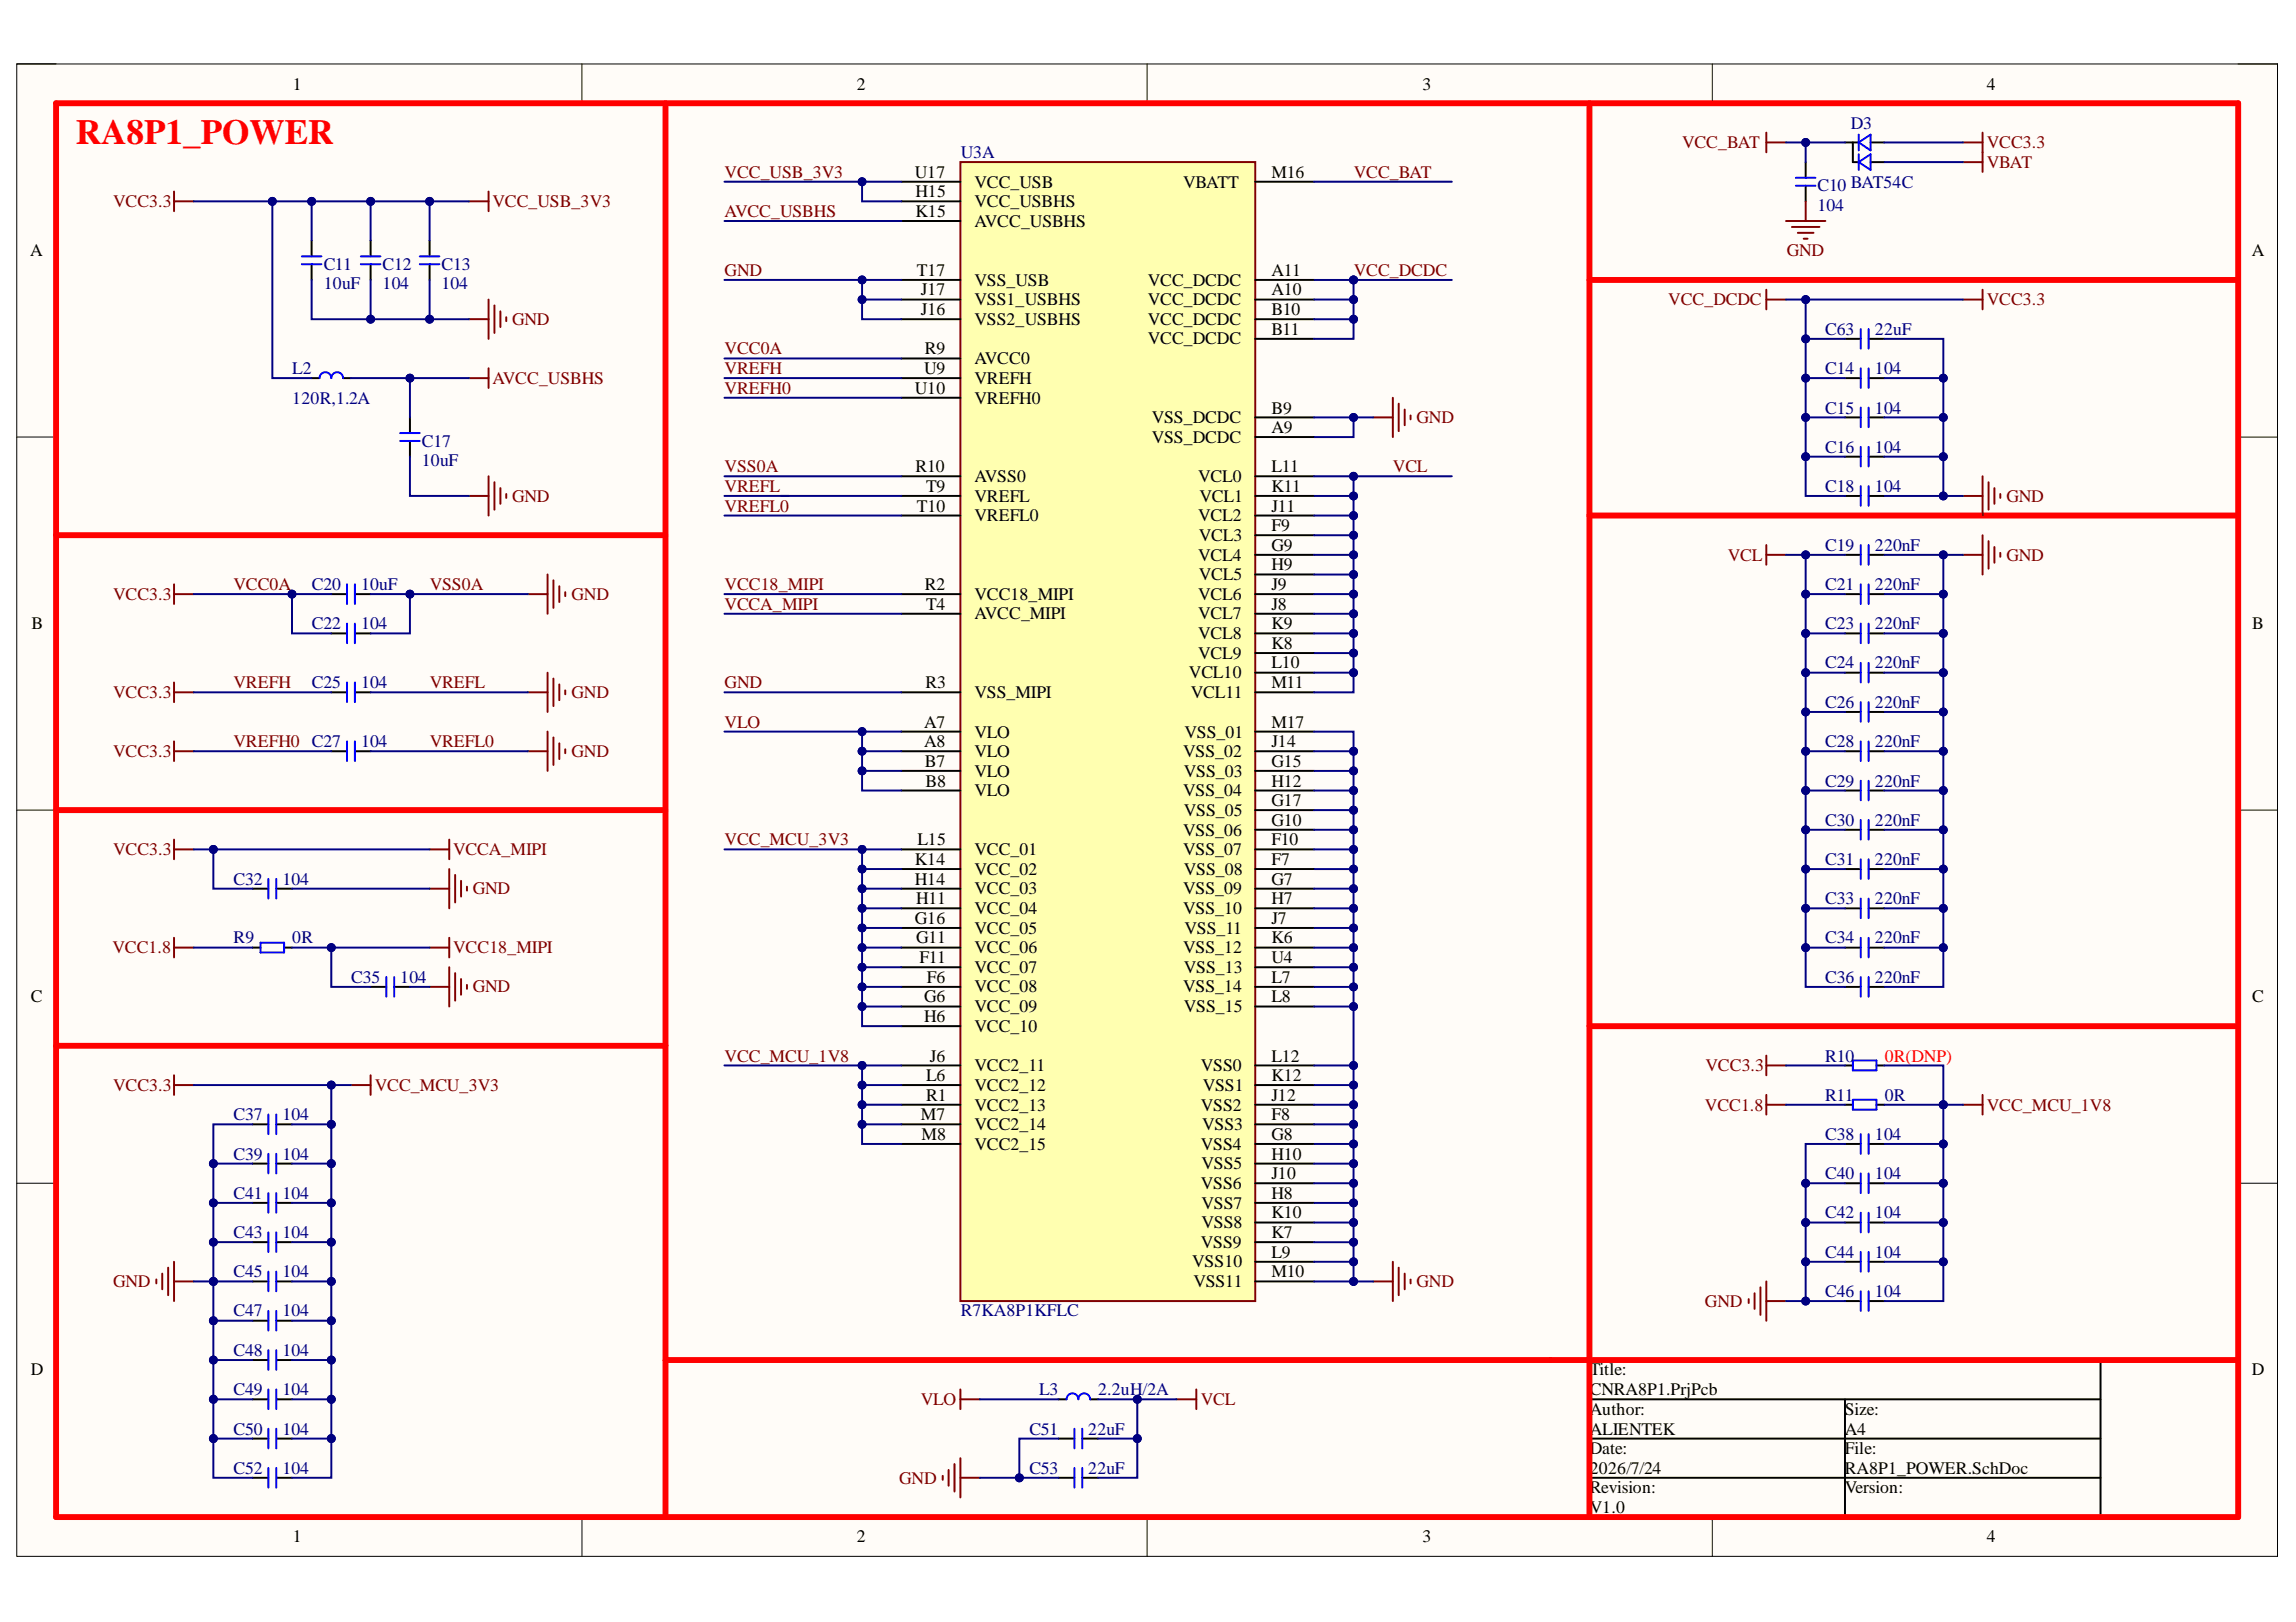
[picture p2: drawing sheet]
<svg xmlns="http://www.w3.org/2000/svg" width="297mm" height="210mm" viewBox="0 0 297 210" stroke-linecap="round" stroke-linejoin="round" font-family="sans-serif">
<defs><g id="words">
<text font-size="4.6" fill="#f00" x="9.8" y="18.7">RA8P1_POWER</text>
<g font-size="2.3">
<text x="37.9" y="11.6">1</text>
<text x="110.8" y="11.6">2</text>
<text x="184" y="11.6">3</text>
<text x="257" y="11.6">4</text>
<text x="118.4" y="23">U17</text>
<text x="164.5" y="23">M16</text>
<text x="118.5" y="25.5">H15</text>
<text x="118.5" y="28.1">K15</text>
<text x="126.1" y="26.8">VCC_USBHS</text>
<text x="126.1" y="24.3">VCC_USB</text>
<text x="126.1" y="29.3">AVCC_USBHS</text>
<text x="153.1" y="24.3">VBATT</text>
<text x="3.9" y="33.1">A</text>
<text x="118.6" y="35.7">T17</text>
<text x="164.5" y="35.7">A11</text>
<text x="291.3" y="33.1">A</text>
<text x="119.1" y="40.8">J16</text>
<text x="119.1" y="38.2">J17</text>
<text x="126.1" y="39.5">VSS1_USBHS</text>
<text x="126.1" y="36.9">VSS_USB</text>
<text x="148.5" y="39.5">VCC_DCDC</text>
<text x="148.5" y="36.9">VCC_DCDC</text>
<text x="164.5" y="38.2">A10</text>
<text x="164.5" y="40.8">B10</text>
<text x="119.6" y="45.8">R9</text>
<text x="126.1" y="42">VSS2_USBHS</text>
<text x="126.1" y="47.1">AVCC0</text>
<text x="148.5" y="42">VCC_DCDC</text>
<text x="148.5" y="44.6">VCC_DCDC</text>
<text x="164.5" y="43.3">B11</text>
<text x="118.4" y="51">U10</text>
<text x="119.6" y="48.4">U9</text>
<text x="126.1" y="49.7">VREFH</text>
<text x="126.1" y="52.3">VREFH0</text>
<text x="164.5" y="53.5">B9</text>
<text x="149" y="57.3">VSS_DCDC</text>
<text x="149" y="54.8">VSS_DCDC</text>
<text x="164.5" y="56.1">A9</text>
<text x="118.5" y="61.1">R10</text>
<text x="119.8" y="63.7">T9</text>
<text x="126.1" y="62.4">AVSS0</text>
<text x="126.1" y="64.9">VREFL</text>
<text x="155" y="62.4">VCL0</text>
<text x="155.2" y="64.9">VCL1</text>
<text x="164.5" y="63.7">K11</text>
<text x="164.5" y="61.1">L11</text>
<text x="118.6" y="66.2">T10</text>
<text x="126.1" y="67.5">VREFL0</text>
<text x="155" y="67.5">VCL2</text>
<text x="155.1" y="70">VCL3</text>
<text x="164.5" y="68.7">F9</text>
<text x="164.5" y="71.3">G9</text>
<text x="164.5" y="66.2">J11</text>
<text x="119.6" y="76.3">R2</text>
<text x="126.1" y="77.6">VCC18_MIPI</text>
<text x="155" y="72.5">VCL4</text>
<text x="155" y="77.6">VCL6</text>
<text x="155.1" y="75.1">VCL5</text>
<text x="164.5" y="73.8">H9</text>
<text x="164.5" y="76.3">J9</text>
<text x="4.1" y="81.4">B</text>
<text x="119.8" y="78.9">T4</text>
<text x="126.1" y="80.2">AVCC_MIPI</text>
<text x="155" y="80.2">VCL7</text>
<text x="155" y="82.7">VCL8</text>
<text x="164.5" y="78.9">J8</text>
<text x="164.5" y="84">K8</text>
<text x="164.5" y="81.4">K9</text>
<text x="291.4" y="81.4">B</text>
<text x="119.7" y="89">R3</text>
<text x="153.8" y="87.8">VCL10</text>
<text x="155" y="85.2">VCL9</text>
<text x="164.5" y="86.5">L10</text>
<text x="164.5" y="89">M11</text>
<text x="119.6" y="94.2">A7</text>
<text x="126.1" y="95.5">VLO</text>
<text x="126.1" y="90.3">VSS_MIPI</text>
<text x="153.2" y="95.5">VSS_01</text>
<text x="154.1" y="90.3">VCL11</text>
<text x="164.5" y="94.2">M17</text>
<text x="119.6" y="96.7">A8</text>
<text x="119.6" y="99.3">B7</text>
<text x="119.7" y="101.8">B8</text>
<text x="126.1" y="98">VLO</text>
<text x="126.1" y="100.5">VLO</text>
<text x="153.1" y="98">VSS_02</text>
<text x="153.1" y="100.5">VSS_03</text>
<text x="164.5" y="99.3">G15</text>
<text x="164.5" y="101.8">H12</text>
<text x="164.5" y="96.7">J14</text>
<text x="126.1" y="103.1">VLO</text>
<text x="153.1" y="103.1">VSS_04</text>
<text x="153.1" y="105.6">VSS_05</text>
<text x="164.5" y="106.9">G10</text>
<text x="164.5" y="104.3">G17</text>
<text x="118.4" y="111.9">K14</text>
<text x="118.7" y="109.4">L15</text>
<text x="126.1" y="110.7">VCC_01</text>
<text x="126.1" y="113.2">VCC_02</text>
<text x="153.1" y="110.7">VSS_07</text>
<text x="153.1" y="108.1">VSS_06</text>
<text x="153.1" y="113.2">VSS_08</text>
<text x="164.5" y="111.9">F7</text>
<text x="164.5" y="109.4">F10</text>
<text x="118.4" y="119.5">G16</text>
<text x="118.4" y="114.5">H14</text>
<text x="118.5" y="117">H11</text>
<text x="126.1" y="118.3">VCC_04</text>
<text x="126.1" y="115.7">VCC_03</text>
<text x="153.1" y="115.7">VSS_09</text>
<text x="153.1" y="118.3">VSS_10</text>
<text x="164.5" y="114.5">G7</text>
<text x="164.5" y="117">H7</text>
<text x="164.5" y="119.5">J7</text>
<text x="118.5" y="122.1">G11</text>
<text x="119" y="124.6">F11</text>
<text x="126.1" y="125.9">VCC_07</text>
<text x="126.1" y="123.4">VCC_06</text>
<text x="126.1" y="120.8">VCC_05</text>
<text x="153.1" y="123.4">VSS_12</text>
<text x="153.1" y="125.9">VSS_13</text>
<text x="153.2" y="120.8">VSS_11</text>
<text x="164.5" y="122.1">K6</text>
<text x="164.5" y="124.6">U4</text>
<text x="4" y="129.7">C</text>
<text x="119.6" y="129.7">G6</text>
<text x="119.9" y="127.2">F6</text>
<text x="126.1" y="128.4">VCC_08</text>
<text x="126.1" y="131">VCC_09</text>
<text x="153.1" y="128.4">VSS_14</text>
<text x="153.1" y="131">VSS_15</text>
<text x="164.5" y="127.2">L7</text>
<text x="164.5" y="129.7">L8</text>
<text x="291.4" y="129.7">C</text>
<text x="119.6" y="132.2">H6</text>
<text x="120.3" y="137.4">J6</text>
<text x="126.1" y="133.5">VCC_10</text>
<text x="164.5" y="137.4">L12</text>
<text x="119.8" y="139.9">L6</text>
<text x="119.8" y="142.5">R1</text>
<text x="126.1" y="138.7">VCC2_11</text>
<text x="126.1" y="141.2">VCC2_12</text>
<text x="126.1" y="143.7">VCC2_13</text>
<text x="155.3" y="143.7">VSS2</text>
<text x="155.3" y="138.7">VSS0</text>
<text x="155.6" y="141.2">VSS1</text>
<text x="164.5" y="142.5">J12</text>
<text x="164.5" y="139.9">K12</text>
<text x="119.1" y="145">M7</text>
<text x="119.2" y="147.5">M8</text>
<text x="126.1" y="146.3">VCC2_14</text>
<text x="126.1" y="148.8">VCC2_15</text>
<text x="155.3" y="148.8">VSS4</text>
<text x="155.5" y="146.3">VSS3</text>
<text x="164.5" y="145">F8</text>
<text x="164.5" y="147.5">G8</text>
<text x="155.3" y="153.9">VSS6</text>
<text x="155.4" y="151.3">VSS5</text>
<text x="164.5" y="155.1">H8</text>
<text x="164.5" y="150.1">H10</text>
<text x="164.5" y="152.6">J10</text>
<text x="155.3" y="161.5">VSS9</text>
<text x="155.4" y="156.4">VSS7</text>
<text x="155.4" y="158.9">VSS8</text>
<text x="164.5" y="160.2">K7</text>
<text x="164.5" y="157.7">K10</text>
<text x="154.2" y="164">VSS10</text>
<text x="154.4" y="166.6">VSS11</text>
<text x="164.5" y="162.7">L9</text>
<text x="164.5" y="165.3">M10</text>
<text x="4" y="178">D</text>
<text x="205.7" y="178">Title:</text>
<text x="291.3" y="178">D</text>
<text x="205.7" y="183.1">Author:</text>
<text x="205.7" y="180.6">CNRA8P1.PrjPcb</text>
<text x="205.7" y="185.7">ALIENTEK</text>
<text x="238.7" y="183.1">Size:</text>
<text x="238.7" y="185.7">A4</text>
<text x="205.7" y="188.2">Date:</text>
<text x="205.7" y="190.7">2026/7/24</text>
<text x="238.7" y="188.2">File:</text>
<text x="238.7" y="190.7">RA8P1_POWER.SchDoc</text>
<text x="205.7" y="193.3">Revision:</text>
<text x="205.7" y="195.8">V1.0</text>
<text x="238.7" y="193.3">Version:</text>
<text x="37.9" y="199.6">1</text>
<text x="110.8" y="199.6">2</text>
<text x="184" y="199.6">3</text>
<text x="257" y="199.6">4</text>
</g>
<g font-size="2.3" fill="#000080">
<text x="239.4" y="16.7">D3</text>
<text x="124.3" y="20.5">U3A</text>
<text x="235.1" y="24.8">C10 BAT54C</text>
<text x="235.1" y="27.3">104</text>
<text x="41.9" y="34.9">C11</text>
<text x="49.5" y="34.9">C12</text>
<text x="57.1" y="34.9">C13</text>
<text x="41.9" y="37.5">10uF</text>
<text x="49.5" y="37.5">104</text>
<text x="57.1" y="37.5">104</text>
<text x="236.1" y="43.3">C63</text>
<text x="242.6" y="43.3">22uF</text>
<text x="37.8" y="48.4">L2</text>
<text x="37.8" y="52.3">120R,1.2A</text>
<text x="236.1" y="48.4">C14</text>
<text x="236.1" y="53.5">C15</text>
<text x="242.6" y="48.4">104</text>
<text x="242.6" y="53.5">104</text>
<text x="54.6" y="57.8">C17</text>
<text x="236.1" y="58.6">C16</text>
<text x="242.6" y="58.6">104</text>
<text x="54.6" y="60.4">10uF</text>
<text x="236.1" y="63.7">C18</text>
<text x="242.6" y="63.7">104</text>
<text x="236.1" y="71.3">C19</text>
<text x="242.6" y="71.3">220nF</text>
<text x="40.4" y="76.3">C20</text>
<text x="46.7" y="76.3">10uF</text>
<text x="236.1" y="76.3">C21</text>
<text x="242.6" y="76.3">220nF</text>
<text x="40.4" y="81.4">C22</text>
<text x="46.7" y="81.4">104</text>
<text x="236.1" y="81.4">C23</text>
<text x="242.6" y="81.4">220nF</text>
<text x="40.4" y="89">C25</text>
<text x="46.7" y="89">104</text>
<text x="236.1" y="86.5">C24</text>
<text x="242.6" y="86.5">220nF</text>
<text x="236.1" y="91.6">C26</text>
<text x="242.6" y="91.6">220nF</text>
<text x="46.7" y="96.7">104</text>
<text x="236.1" y="96.7">C28</text>
<text x="236.1" y="101.8">C29</text>
<text x="242.6" y="96.7">220nF</text>
<text x="242.6" y="101.8">220nF</text>
<text x="236.1" y="106.9">C30</text>
<text x="242.6" y="106.9">220nF</text>
<text x="236.1" y="111.9">C31</text>
<text x="242.6" y="111.9">220nF</text>
<text x="30.2" y="114.5">C32</text>
<text x="36.6" y="114.5">104</text>
<text x="236.1" y="117">C33</text>
<text x="242.6" y="117">220nF</text>
<text x="30.2" y="122.1">R9</text>
<text x="37.8" y="122.1">0R</text>
<text x="236.1" y="122.1">C34</text>
<text x="242.6" y="122.1">220nF</text>
<text x="45.4" y="127.2">C35</text>
<text x="51.8" y="127.2">104</text>
<text x="236.1" y="127.2">C36</text>
<text x="242.6" y="127.2">220nF</text>
<text x="236.1" y="137.4">R10</text>
<text x="236.1" y="142.5">R11</text>
<text x="243.8" y="142.5">0R</text>
<text x="30.2" y="145">C37</text>
<text x="36.6" y="145">104</text>
<text x="236.1" y="147.5">C38</text>
<text x="242.6" y="147.5">104</text>
<text x="30.2" y="150.1">C39</text>
<text x="30.2" y="155.1">C41</text>
<text x="36.6" y="150.1">104</text>
<text x="36.6" y="155.1">104</text>
<text x="236.1" y="152.6">C40</text>
<text x="242.6" y="152.6">104</text>
<text x="30.2" y="160.2">C43</text>
<text x="36.6" y="160.2">104</text>
<text x="236.1" y="157.7">C42</text>
<text x="242.6" y="157.7">104</text>
<text x="30.2" y="165.3">C45</text>
<text x="36.6" y="165.3">104</text>
<text x="236.1" y="162.7">C44</text>
<text x="236.1" y="167.8">C46</text>
<text x="242.6" y="162.7">104</text>
<text x="242.6" y="167.8">104</text>
<text x="30.2" y="170.4">C47</text>
<text x="36.6" y="170.4">104</text>
<text x="124.3" y="170.4">R7KA8P1KFLC</text>
<text x="30.2" y="175.4">C48</text>
<text x="36.6" y="175.4">104</text>
<text x="30.2" y="180.6">C49</text>
<text x="30.2" y="185.7">C50</text>
<text x="36.6" y="180.6">104</text>
<text x="36.6" y="185.7">104</text>
<text x="133.2" y="185.7">C51</text>
<text x="134.4" y="180.6">L3</text>
<text x="140.8" y="185.7">22uF</text>
<text x="142.1" y="180.6">2.2uH/2A</text>
<text x="30.2" y="190.7">C52</text>
<text x="36.6" y="190.7">104</text>
<text x="133.2" y="190.7">C53</text>
<text x="140.8" y="190.7">22uF</text>
</g>
<g font-size="2.3" fill="#800000">
<text x="93.7" y="23">VCC_USB_3V3</text>
<text x="175.1" y="23">VCC_BAT</text>
<text x="217.6" y="19.2">VCC_BAT</text>
<text x="257" y="19.2">VCC3.3</text>
<text x="257" y="21.7">VBAT</text>
<text x="14.6" y="26.8">VCC3.3</text>
<text x="63.7" y="26.8">VCC_USB_3V3</text>
<text x="93.7" y="28.1">AVCC_USBHS</text>
<text x="93.7" y="35.7">GND</text>
<text x="175.1" y="35.7">VCC_DCDC</text>
<text x="231.1" y="33.1">GND</text>
<text x="215.8" y="39.5">VCC_DCDC</text>
<text x="257" y="39.5">VCC3.3</text>
<text x="66.2" y="42">GND</text>
<text x="93.7" y="45.8">VCC0A</text>
<text x="63.7" y="49.7">AVCC_USBHS</text>
<text x="93.7" y="48.4">VREFH</text>
<text x="93.7" y="51">VREFH0</text>
<text x="183.3" y="54.8">GND</text>
<text x="66.2" y="64.9">GND</text>
<text x="93.7" y="61.1">VSS0A</text>
<text x="93.7" y="63.7">VREFL</text>
<text x="180.2" y="61.1">VCL</text>
<text x="259.6" y="64.9">GND</text>
<text x="93.7" y="66.2">VREFL0</text>
<text x="14.6" y="77.6">VCC3.3</text>
<text x="30.2" y="76.3">VCC0A</text>
<text x="55.6" y="76.3">VSS0A</text>
<text x="73.9" y="77.6">GND</text>
<text x="93.7" y="76.3">VCC18_MIPI</text>
<text x="223.5" y="72.5">VCL</text>
<text x="259.6" y="72.5">GND</text>
<text x="93.7" y="78.9">VCCA_MIPI</text>
<text x="30.2" y="89">VREFH</text>
<text x="55.6" y="89">VREFL</text>
<text x="93.7" y="89">GND</text>
<text x="14.6" y="90.3">VCC3.3</text>
<text x="73.9" y="90.3">GND</text>
<text x="93.7" y="94.2">VLO</text>
<text x="14.6" y="98">VCC3.3</text>
<text x="30.2" y="96.7">VREFH0 C27</text>
<text x="55.6" y="96.7">VREFL0</text>
<text x="73.9" y="98">GND</text>
<text x="14.6" y="110.7">VCC3.3</text>
<text x="58.6" y="110.7">VCCA_MIPI</text>
<text x="93.7" y="109.4">VCC_MCU_3V3</text>
<text x="61.2" y="115.7">GND</text>
<text x="14.6" y="123.4">VCC1.8</text>
<text x="58.6" y="123.4">VCC18_MIPI</text>
<text x="61.2" y="128.4">GND</text>
<text x="93.7" y="137.4">VCC_MCU_1V8</text>
<text x="14.6" y="141.2">VCC3.3</text>
<text x="48.5" y="141.2">VCC_MCU_3V3</text>
<text x="220.6" y="143.7">VCC1.8</text>
<text x="220.7" y="138.7">VCC3.3</text>
<text x="257" y="143.7">VCC_MCU_1V8</text>
<text x="14.6" y="166.6">GND</text>
<text x="183.3" y="166.6">GND</text>
<text x="220.6" y="169.1">GND</text>
<text x="119.1" y="181.9">VLO</text>
<text x="155.3" y="181.9">VCL</text>
<text x="116.3" y="192">GND</text>
</g>
<text font-size="2.3" fill="#f00" x="243.8" y="137.4">0R(DNP)</text>
</g></defs>
<path d="M2.2 8.3h292.4v193.1h-292.4z" fill-rule="evenodd" fill="#fffcf8"/>
<path d="M2.2 8.3h292.4v193.1h-292.4z" fill="none" stroke="#000" stroke-width=".13"/>
<path d="M7.3 13.4h282.3v182.9h-282.3z" fill-rule="evenodd" fill="#fffcf8"/>
<g fill="none" stroke="#000" stroke-width=".13">
<path d="M2.2 8.3h5.1M7.3 13.4h282.3v182.9h-282.3zM75.3 8.3v5.1M148.4 8.3v5.1M221.5 8.3v5.1M289.6 8.3h5v5.1M2.2 56.6h5.1M289.6 56.6h5M2.2 104.8h5.1M289.6 104.8h5M2.2 153.1h5.1M289.6 153.1h5"/>
<path d="M75.3 196.3v5.1M148.4 196.3v5.1M221.5 196.3v5.1M294.6 196.3v5.1"/>
</g>
<path d="M205.6 176h84v20.3h-84zM271.7 176v20.3M205.6 181.1h66.1M205.6 186.2h66.1M205.6 191.2h66.1M238.7 181.1v15.2" fill="none" stroke="#000" stroke-width=".25"/>
<path d="M124.2 21h38.2v147.4h-38.2z" fill-rule="evenodd" fill="#ffffb0"/>
<g fill="none" stroke="#800000" stroke-width=".25">
<path d="M22.5 24.8v2.5M22.5 26.1h2.6M60.7 26.1h2.5M63.2 24.8v2.5M63.2 38.8v5M64 39.5v3.6M124.2 21h38.2v147.4h-38.2zM60.7 41.3h2.5M60.7 48.9h2.5M63.2 47.7v2.5M64.7 40.3v2M65.5 41.1v.5"/>
<path d="M177.7 54h2.5M180.2 51.5v5.1M181 52.2v3.6M181.7 53v2M182.5 53.8v.5M22.5 76.9h2.6M22.5 75.6v2.6M60.7 64.2h2.5M63.2 61.6v5.1M64 62.4v3.6M64.7 63.2v2M65.5 63.9v.5"/>
<path d="M68.3 76.9h2.5M70.8 74.3v5.1M71.6 75.1v3.6M72.4 75.9v2M73.1 76.6v.5M101 64.2h1.1M228.5 70.5v2.6M228.5 71.8h2.6M254 71.8h2.5M256.5 69.3v5M257.3 70v3.6M258 70.8v2"/>
<path d="M258.8 71.5v.6M22.5 88.3v2.6M22.5 95.9v2.6M22.5 89.6h2.6M22.5 97.2h2.6M68.3 89.6h2.5M68.3 97.2h2.5M70.8 87.1v5M70.8 94.7v5.1M71.6 87.8v3.6M71.6 95.4v3.6M72.4 88.6v2"/>
<path d="M72.4 96.2v2M73.1 89.3v.5M73.1 97v.5M22.5 108.7v2.5M22.5 109.9h2.6M55.6 109.9h2.5M55.6 115h2.5M58.1 108.7v2.5M58.1 112.5v5M58.9 113.2v3.6M59.6 114v2M60.4 114.7v.6"/>
<path d="M22.5 121.4v2.5M22.5 139.1v2.6M22.5 122.6h2.6M47.9 139.1v2.6M55.6 122.6h2.5M55.6 127.7h2.5M58.1 121.4v2.5M58.1 125.2v5.1M58.9 125.9v3.6M59.6 126.7v2M60.4 127.5v.5M22.5 140.4h2.6"/>
<path d="M45.4 140.4h2.5M228.5 143h2.6M228.5 141.7v2.5M254 143h2.5M256.5 141.7v2.5M20.2 165.6v.5M21 164.8v2M21.8 164v3.6M22.5 165.8h2.6M22.5 163.3v5.1M124.2 179.8v2.6M154.8 179.8v2.6"/>
<path d="M177.7 165.8h2.5M180.2 163.3v5.1M181 164v3.6M181.7 164.8v2.1M182.5 165.6v.5M226.2 168.1v.5M227 167.4v2M227.8 166.6v3.6M228.5 165.8v5.1M228.5 168.4h2.6M122 191v.5M122.7 190.2v2.1"/>
<path d="M123.5 189.5v3.5M124.2 188.7v5.1M124.2 181.1h2.6M124.2 191.2h2.6M152.2 181.1h2.6"/>
</g>
<g fill="none" stroke="#000" stroke-width=".25">
<path d="M40.3 31.1v2.1M40.3 34.2v2M47.9 31.1v2.1M47.9 34.2v2M55.6 31.1v2.1M55.6 34.2v2M116.6 38.8h7.6M116.6 36.2h7.6M116.6 26.1h7.6M116.6 23.5h7.6M116.6 28.6h7.6M162.4 38.8h7.6"/>
<path d="M162.4 36.2h7.6M162.4 23.5h7.6M40.3 48.9h1M44.4 48.9h1M53 54v2M53 57.1v2M116.6 41.3h7.6M116.6 46.4h7.6M116.6 48.9h7.6M116.6 51.5h7.6M162.4 56.6h7.6M162.4 54h7.6"/>
<path d="M162.4 41.3h7.6M162.4 43.8h7.6M42.9 76.9h2M45.9 76.9h2M116.6 79.4h7.6M116.6 76.9h7.6M116.6 66.7h7.6M116.6 64.2h7.6M116.6 61.6h7.6M162.4 69.3h7.6M162.4 71.8h7.6M162.4 74.3h7.6"/>
<path d="M162.4 79.4h7.6M162.4 76.9h7.6M162.4 66.7h7.6M162.4 64.2h7.6M162.4 61.6h7.6M238.7 71.8h2M238.7 76.9h2M241.7 71.8h2.1M241.7 76.9h2.1M42.9 97.2h2M42.9 82h2M42.9 89.6h2"/>
<path d="M45.9 97.2h2M45.9 82h2M45.9 89.6h2M116.6 94.7h7.6M116.6 97.2h7.6M116.6 99.8h7.6M116.6 89.6h7.6M162.4 94.7h7.6M162.4 97.2h7.6M162.4 99.8h7.6M162.4 84.5h7.6M162.4 82h7.6"/>
<path d="M162.4 87.1h7.6M162.4 89.6h7.6M238.7 97.2h2M238.7 82h2M238.7 87.1h2M238.7 92.1h2M241.7 97.2h2.1M241.7 82h2.1M241.7 87.1h2.1M241.7 92.1h2.1M32.7 115h2M35.7 115h2.1"/>
<path d="M116.6 102.3h7.6M116.6 112.5h7.6M116.6 109.9h7.6M116.6 115h7.6M116.6 117.5h7.6M162.4 102.3h7.6M162.4 112.5h7.6M162.4 109.9h7.6M162.4 115h7.6M162.4 107.4h7.6M162.4 104.8h7.6M162.4 117.5h7.6"/>
<path d="M238.7 102.3h2M238.7 112.5h2M238.7 107.4h2M238.7 117.6h2M241.7 102.3h2.1M241.7 112.5h2.1M241.7 107.4h2.1M241.7 117.6h2.1M47.9 127.7h2.1M51 127.7h2M116.6 127.7h7.6M116.6 125.2h7.6"/>
<path d="M116.6 130.3h7.6M116.6 122.6h7.6M116.6 120.1h7.6M116.6 132.8h7.6M116.6 137.9h7.6M162.4 127.7h7.6M162.4 125.2h7.6M162.4 130.3h7.6M162.4 122.6h7.6M162.4 120.1h7.6M162.4 137.9h7.6M238.7 127.7h2"/>
<path d="M238.7 122.6h2M241.7 127.7h2.1M241.7 122.6h2.1M32.7 145.5h2M32.7 155.7h2M32.7 150.6h2M35.7 145.5h2.1M35.7 155.7h2.1M35.7 150.6h2.1M116.6 145.5h7.6M116.6 148h7.6M116.6 143h7.6"/>
<path d="M116.6 140.4h7.6M162.4 145.5h7.6M162.4 148h7.6M162.4 155.7h7.6M162.4 150.6h7.6M162.4 153.1h7.6M162.4 143h7.6M162.4 158.2h7.6M162.4 140.4h7.6M238.7 148h2M238.7 153.1h2M238.7 158.2h2"/>
<path d="M241.7 148h2.1M241.7 153.1h2.1M241.7 158.2h2.1M32.7 160.7h2M32.7 165.8h2M32.7 170.9h2M32.7 176h2M35.7 160.7h2.1M35.7 165.8h2.1M35.7 170.9h2.1M35.7 176h2.1M162.4 160.7h7.6"/>
<path d="M162.4 163.3h7.6M162.4 165.8h7.6M238.7 163.3h2M241.7 163.3h2.1M32.7 181.1h2M32.7 186.2h2M32.7 191.2h2M35.7 181.1h2.1M35.7 186.2h2.1M35.7 191.2h2.1M137 181.1h1M137 186.2h2"/>
<path d="M140 186.2h2M141 181.1h1"/>
</g>
<path d="M7.3 13.4h282.3v182.9h-282.3zM86.1 13.4v182.9M205.6 13.4v182.9M7.3 69.3h78.8M7.3 104.8h78.8M7.3 135.3h78.8M205.6 132.8h84M86.1 176h203.5" fill="none" stroke="#f00" stroke-width=".76"/>
<g fill="none" stroke="#00f" stroke-width=".25">
<path d="M39 34.2h2.6M39 33.2h2.6M46.7 34.2h2.5M46.7 33.2h2.5M54.3 34.2h2.6M54.3 33.2h2.6M41.3 48.9a.76 .76 0 0 1 .8-.7 .76 .76 0 0 1 .8 .7 .76 .76 0 0 1 .7-.7 .76 .76 0 0 1 .8 .7M51.8 56h2.5M51.8 57.1h2.5M44.9 75.6v2.6M45.9 75.6v2.6M240.7 70.5v2.6"/>
<path d="M240.7 75.6v2.6M241.7 70.5v2.6M241.7 75.6v2.6M44.9 80.7v2.5M44.9 88.3v2.6M44.9 95.9v2.6M45.9 80.7v2.5M45.9 88.3v2.6M45.9 95.9v2.6M240.7 80.7v2.5M240.7 85.8v2.5M240.7 90.9v2.5"/>
<path d="M240.7 95.9v2.6M241.7 80.7v2.5M241.7 85.8v2.5M241.7 90.9v2.5M241.7 95.9v2.6M34.7 113.7v2.6M35.7 113.7v2.6M240.7 101v2.6M240.7 106.1v2.6M240.7 111.2v2.5M240.7 116.3v2.5M241.7 101v2.6"/>
<path d="M241.7 106.1v2.6M241.7 111.2v2.5M241.7 116.3v2.5M50 126.4v2.6M51 126.4v2.6M240.7 121.4v2.5M240.7 126.4v2.6M241.7 121.4v2.5M241.7 126.4v2.6M34.7 144.2v2.6M34.7 149.3v2.6M34.7 154.4v2.5"/>
<path d="M34.7 159.5v2.5M35.7 144.2v2.6M35.7 149.3v2.6M35.7 154.4v2.5M35.7 159.5v2.5M240.7 146.8v2.5M240.7 151.9v2.5M240.7 156.9v2.6M241.7 146.8v2.5M241.7 151.9v2.5M241.7 156.9v2.6M34.7 164.6v2.5"/>
<path d="M34.7 169.6v2.6M34.7 174.7v2.6M34.7 179.8v2.6M35.7 164.6v2.5M35.7 169.6v2.6M35.7 174.7v2.6M35.7 179.8v2.6M240.7 162v2.6M241.7 162v2.6M34.7 184.9v2.5M34.7 190v2.5M35.7 184.9v2.5"/>
<path d="M35.7 190v2.5M138 181.1a.76 .76 0 0 1 .7-.8 .76 .76 0 0 1 .8 .8 .76 .76 0 0 1 .8-.8 .76 .76 0 0 1 .7 .8M139 184.9v2.5M140 184.9v2.5"/>
</g>
<circle cx="175.1" cy="36.2" r=".51" fill="#000080"/>
<circle cx="175.1" cy="36.2" r=".51" fill="none" stroke="#000080" stroke-width=".13"/>
<path d="M205.6 36.2h84M205.6 66.7h84" fill="none" stroke="#f00" stroke-width=".76"/>
<g fill="none" stroke="#800000" stroke-width=".25">
<path d="M228.5 17.2v2.5M228.5 18.4h2.6M254 18.4h2.5M256.5 17.2v5M228.5 37.5v2.5M228.5 38.8h2.6M231.1 28.6h5.1M231.8 29.4h3.6M232.6 30.1h2M233.3 30.9h.6M233.6 26.1v2.5M254 38.8h2.5"/>
<path d="M254 21h2.5M256.5 37.5v2.5M254 64.2h2.5M256.5 61.6v5.1M257.3 62.4v3.6M258 63.2v2M258.8 63.9v.5M228.5 136.6v2.6M228.5 137.9h2.6"/>
</g>
<g fill="none" stroke="#000" stroke-width=".25">
<path d="M238.7 18.4h1.8M239.7 18.4v2.6h.8M242 18.4h1.8M233.6 21v2M233.6 24v2.1M242 21h1.8M238.7 48.9h2M238.7 54h2M238.7 59.1h2M238.7 43.8h2M241.7 48.9h2.1M241.7 54h2.1"/>
<path d="M241.7 59.1h2.1M241.7 43.8h2.1M238.7 64.2h2M241.7 64.2h2.1M32.7 122.6h1M36.8 122.6h1M238.7 137.9h1M242.8 137.9h1M238.7 143h1M242.8 143h1M238.7 168.4h2M241.7 168.4h2.1"/>
<path d="M137 191.2h2M140 191.2h2"/>
</g>
<g fill="none" stroke="#00f" stroke-width=".25">
<path d="M240.5 18.4l1.5-1v2.1zM240.5 17.4v2.1M240.5 20v2M232.3 24h2.6M232.3 23h2.6M240.5 21l1.5-1v2zM240.7 42.6v2.5M240.7 47.7v2.5M240.7 52.7v2.6M240.7 57.8v2.6M241.7 42.6v2.5M241.7 47.7v2.5"/>
<path d="M241.7 52.7v2.6M241.7 57.8v2.6M240.7 62.9v2.6M241.7 62.9v2.6M33.7 122h3.1v1.3h-3.1zM239.7 137.2h3.1v1.3h-3.1zM239.7 142.3h3.1v1.3h-3.1zM240.7 167.1v2.5M241.7 167.1v2.5M139 190v2.5M140 190v2.5"/>
</g>
<path d="M111.5 23.5v2.6h5.1" fill="none" stroke="#000080" stroke-width=".25"/>
<circle cx="111.5" cy="23.5" r=".51" fill="#000080"/>
<circle cx="111.5" cy="23.5" r=".51" fill="none" stroke="#000080" stroke-width=".13"/>
<path d="M93.7 28.6h22.9M111.5 112.5h5.1" fill="none" stroke="#000080" stroke-width=".25"/>
<circle cx="111.5" cy="112.5" r=".51" fill="#000080"/>
<circle cx="111.5" cy="112.5" r=".51" fill="none" stroke="#000080" stroke-width=".13"/>
<path d="M111.5 115h5.1" fill="none" stroke="#000080" stroke-width=".25"/>
<circle cx="111.5" cy="115" r=".51" fill="#000080"/>
<circle cx="111.5" cy="115" r=".51" fill="none" stroke="#000080" stroke-width=".13"/>
<path d="M111.5 117.5h5.1" fill="none" stroke="#000080" stroke-width=".25"/>
<circle cx="111.5" cy="117.5" r=".51" fill="#000080"/>
<circle cx="111.5" cy="117.5" r=".51" fill="none" stroke="#000080" stroke-width=".13"/>
<path d="M111.5 120.1h5.1" fill="none" stroke="#000080" stroke-width=".25"/>
<circle cx="111.5" cy="120.1" r=".51" fill="#000080"/>
<circle cx="111.5" cy="120.1" r=".51" fill="none" stroke="#000080" stroke-width=".13"/>
<path d="M111.5 122.6h5.1" fill="none" stroke="#000080" stroke-width=".25"/>
<circle cx="111.5" cy="122.6" r=".51" fill="#000080"/>
<circle cx="111.5" cy="122.6" r=".51" fill="none" stroke="#000080" stroke-width=".13"/>
<path d="M111.5 125.2h5.1" fill="none" stroke="#000080" stroke-width=".25"/>
<circle cx="111.5" cy="125.2" r=".51" fill="#000080"/>
<circle cx="111.5" cy="125.2" r=".51" fill="none" stroke="#000080" stroke-width=".13"/>
<path d="M111.5 127.7h5.1" fill="none" stroke="#000080" stroke-width=".25"/>
<circle cx="111.5" cy="127.7" r=".51" fill="#000080"/>
<circle cx="111.5" cy="127.7" r=".51" fill="none" stroke="#000080" stroke-width=".13"/>
<path d="M111.5 130.3h5.1" fill="none" stroke="#000080" stroke-width=".25"/>
<circle cx="111.5" cy="130.3" r=".51" fill="#000080"/>
<circle cx="111.5" cy="130.3" r=".51" fill="none" stroke="#000080" stroke-width=".13"/>
<path d="M116.6 137.9h-5.1v2.5h5.1" fill="none" stroke="#000080" stroke-width=".25"/>
<circle cx="111.5" cy="137.9" r=".51" fill="#000080"/>
<circle cx="111.5" cy="137.9" r=".51" fill="none" stroke="#000080" stroke-width=".13"/>
<circle cx="111.5" cy="140.4" r=".51" fill="#000080"/>
<circle cx="111.5" cy="140.4" r=".51" fill="none" stroke="#000080" stroke-width=".13"/>
<path d="M111.5 140.4v2.6h5.1" fill="none" stroke="#000080" stroke-width=".25"/>
<circle cx="111.5" cy="143" r=".51" fill="#000080"/>
<circle cx="111.5" cy="143" r=".51" fill="none" stroke="#000080" stroke-width=".13"/>
<circle cx="111.5" cy="140.4" r=".51" fill="#000080"/>
<circle cx="111.5" cy="140.4" r=".51" fill="none" stroke="#000080" stroke-width=".13"/>
<path d="M111.5 143v2.5h5.1" fill="none" stroke="#000080" stroke-width=".25"/>
<circle cx="111.5" cy="145.5" r=".51" fill="#000080"/>
<circle cx="111.5" cy="145.5" r=".51" fill="none" stroke="#000080" stroke-width=".13"/>
<circle cx="111.5" cy="143" r=".51" fill="#000080"/>
<circle cx="111.5" cy="143" r=".51" fill="none" stroke="#000080" stroke-width=".13"/>
<path d="M111.5 145.5v2.5h5.1" fill="none" stroke="#000080" stroke-width=".25"/>
<circle cx="111.5" cy="145.5" r=".51" fill="#000080"/>
<circle cx="111.5" cy="145.5" r=".51" fill="none" stroke="#000080" stroke-width=".13"/>
<path d="M111.5 97.2h5.1" fill="none" stroke="#000080" stroke-width=".25"/>
<circle cx="111.5" cy="97.2" r=".51" fill="#000080"/>
<circle cx="111.5" cy="97.2" r=".51" fill="none" stroke="#000080" stroke-width=".13"/>
<path d="M111.5 99.8h5.1" fill="none" stroke="#000080" stroke-width=".25"/>
<circle cx="111.5" cy="99.8" r=".51" fill="#000080"/>
<circle cx="111.5" cy="99.8" r=".51" fill="none" stroke="#000080" stroke-width=".13"/>
<path d="M170 127.7h5.1" fill="none" stroke="#000080" stroke-width=".25"/>
<circle cx="175.1" cy="127.7" r=".51" fill="#000080"/>
<circle cx="175.1" cy="127.7" r=".51" fill="none" stroke="#000080" stroke-width=".13"/>
<path d="M170 125.2h5.1" fill="none" stroke="#000080" stroke-width=".25"/>
<circle cx="175.1" cy="125.2" r=".51" fill="#000080"/>
<circle cx="175.1" cy="125.2" r=".51" fill="none" stroke="#000080" stroke-width=".13"/>
<path d="M170 122.6h5.1" fill="none" stroke="#000080" stroke-width=".25"/>
<circle cx="175.1" cy="122.6" r=".51" fill="#000080"/>
<circle cx="175.1" cy="122.6" r=".51" fill="none" stroke="#000080" stroke-width=".13"/>
<path d="M170 120.1h5.1" fill="none" stroke="#000080" stroke-width=".25"/>
<circle cx="175.1" cy="120.1" r=".51" fill="#000080"/>
<circle cx="175.1" cy="120.1" r=".51" fill="none" stroke="#000080" stroke-width=".13"/>
<path d="M170 117.6h5.1" fill="none" stroke="#000080" stroke-width=".25"/>
<circle cx="175.1" cy="117.5" r=".51" fill="#000080"/>
<circle cx="175.1" cy="117.5" r=".51" fill="none" stroke="#000080" stroke-width=".13"/>
<path d="M170 115h5.1" fill="none" stroke="#000080" stroke-width=".25"/>
<circle cx="175.1" cy="115" r=".51" fill="#000080"/>
<circle cx="175.1" cy="115" r=".51" fill="none" stroke="#000080" stroke-width=".13"/>
<path d="M170 112.5h5.1" fill="none" stroke="#000080" stroke-width=".25"/>
<circle cx="175.1" cy="112.5" r=".51" fill="#000080"/>
<circle cx="175.1" cy="112.5" r=".51" fill="none" stroke="#000080" stroke-width=".13"/>
<path d="M170 109.9h5.1" fill="none" stroke="#000080" stroke-width=".25"/>
<circle cx="175.1" cy="109.9" r=".51" fill="#000080"/>
<circle cx="175.1" cy="109.9" r=".51" fill="none" stroke="#000080" stroke-width=".13"/>
<path d="M170 107.4h5.1" fill="none" stroke="#000080" stroke-width=".25"/>
<circle cx="175.1" cy="107.4" r=".51" fill="#000080"/>
<circle cx="175.1" cy="107.4" r=".51" fill="none" stroke="#000080" stroke-width=".13"/>
<path d="M170 104.8h5.1" fill="none" stroke="#000080" stroke-width=".25"/>
<circle cx="175.1" cy="104.8" r=".51" fill="#000080"/>
<circle cx="175.1" cy="104.8" r=".51" fill="none" stroke="#000080" stroke-width=".13"/>
<path d="M170 102.3h5.1" fill="none" stroke="#000080" stroke-width=".25"/>
<circle cx="175.1" cy="102.3" r=".51" fill="#000080"/>
<circle cx="175.1" cy="102.3" r=".51" fill="none" stroke="#000080" stroke-width=".13"/>
<path d="M170 99.8h5.1" fill="none" stroke="#000080" stroke-width=".25"/>
<circle cx="175.1" cy="99.8" r=".51" fill="#000080"/>
<circle cx="175.1" cy="99.8" r=".51" fill="none" stroke="#000080" stroke-width=".13"/>
<path d="M170 97.2h5.1" fill="none" stroke="#000080" stroke-width=".25"/>
<circle cx="175.1" cy="97.2" r=".51" fill="#000080"/>
<circle cx="175.1" cy="97.2" r=".51" fill="none" stroke="#000080" stroke-width=".13"/>
<path d="M170 140.4h5.1" fill="none" stroke="#000080" stroke-width=".25"/>
<circle cx="175.1" cy="140.4" r=".51" fill="#000080"/>
<circle cx="175.1" cy="140.4" r=".51" fill="none" stroke="#000080" stroke-width=".13"/>
<path d="M170 143h5.1" fill="none" stroke="#000080" stroke-width=".25"/>
<circle cx="175.1" cy="143" r=".51" fill="#000080"/>
<circle cx="175.1" cy="143" r=".51" fill="none" stroke="#000080" stroke-width=".13"/>
<path d="M170 145.5h5.1" fill="none" stroke="#000080" stroke-width=".25"/>
<circle cx="175.1" cy="145.5" r=".51" fill="#000080"/>
<circle cx="175.1" cy="145.5" r=".51" fill="none" stroke="#000080" stroke-width=".13"/>
<path d="M170 148h5.1" fill="none" stroke="#000080" stroke-width=".25"/>
<circle cx="175.1" cy="148" r=".51" fill="#000080"/>
<circle cx="175.1" cy="148" r=".51" fill="none" stroke="#000080" stroke-width=".13"/>
<path d="M170 150.6h5.1" fill="none" stroke="#000080" stroke-width=".25"/>
<circle cx="175.1" cy="150.6" r=".51" fill="#000080"/>
<circle cx="175.1" cy="150.6" r=".51" fill="none" stroke="#000080" stroke-width=".13"/>
<path d="M170 153.1h5.1" fill="none" stroke="#000080" stroke-width=".25"/>
<circle cx="175.1" cy="153.1" r=".51" fill="#000080"/>
<circle cx="175.1" cy="153.1" r=".51" fill="none" stroke="#000080" stroke-width=".13"/>
<path d="M170 155.7h5.1" fill="none" stroke="#000080" stroke-width=".25"/>
<circle cx="175.1" cy="155.7" r=".51" fill="#000080"/>
<circle cx="175.1" cy="155.7" r=".51" fill="none" stroke="#000080" stroke-width=".13"/>
<path d="M170 158.2h5.1" fill="none" stroke="#000080" stroke-width=".25"/>
<circle cx="175.1" cy="158.2" r=".51" fill="#000080"/>
<circle cx="175.1" cy="158.2" r=".51" fill="none" stroke="#000080" stroke-width=".13"/>
<path d="M170 160.8h5.1" fill="none" stroke="#000080" stroke-width=".25"/>
<circle cx="175.1" cy="160.8" r=".51" fill="#000080"/>
<circle cx="175.1" cy="160.8" r=".51" fill="none" stroke="#000080" stroke-width=".13"/>
<path d="M170 163.3h5.1" fill="none" stroke="#000080" stroke-width=".25"/>
<circle cx="175.1" cy="163.3" r=".51" fill="#000080"/>
<circle cx="175.1" cy="163.3" r=".51" fill="none" stroke="#000080" stroke-width=".13"/>
<path d="M170 87.1h5.1" fill="none" stroke="#000080" stroke-width=".25"/>
<circle cx="175.1" cy="87.1" r=".51" fill="#000080"/>
<circle cx="175.1" cy="87.1" r=".51" fill="none" stroke="#000080" stroke-width=".13"/>
<path d="M170 84.5h5.1" fill="none" stroke="#000080" stroke-width=".25"/>
<circle cx="175.1" cy="84.5" r=".51" fill="#000080"/>
<circle cx="175.1" cy="84.5" r=".51" fill="none" stroke="#000080" stroke-width=".13"/>
<path d="M170 82h5.1" fill="none" stroke="#000080" stroke-width=".25"/>
<circle cx="175.1" cy="82" r=".51" fill="#000080"/>
<circle cx="175.1" cy="82" r=".51" fill="none" stroke="#000080" stroke-width=".13"/>
<path d="M170 79.4h5.1" fill="none" stroke="#000080" stroke-width=".25"/>
<circle cx="175.1" cy="79.4" r=".51" fill="#000080"/>
<circle cx="175.1" cy="79.4" r=".51" fill="none" stroke="#000080" stroke-width=".13"/>
<path d="M170 76.9h5.1" fill="none" stroke="#000080" stroke-width=".25"/>
<circle cx="175.1" cy="76.9" r=".51" fill="#000080"/>
<circle cx="175.1" cy="76.9" r=".51" fill="none" stroke="#000080" stroke-width=".13"/>
<path d="M170 74.3h5.1" fill="none" stroke="#000080" stroke-width=".25"/>
<circle cx="175.1" cy="74.3" r=".51" fill="#000080"/>
<circle cx="175.1" cy="74.3" r=".51" fill="none" stroke="#000080" stroke-width=".13"/>
<path d="M170 71.8h5.1" fill="none" stroke="#000080" stroke-width=".25"/>
<circle cx="175.1" cy="71.8" r=".51" fill="#000080"/>
<circle cx="175.1" cy="71.8" r=".51" fill="none" stroke="#000080" stroke-width=".13"/>
<path d="M170 69.3h5.1" fill="none" stroke="#000080" stroke-width=".25"/>
<circle cx="175.1" cy="69.3" r=".51" fill="#000080"/>
<circle cx="175.1" cy="69.3" r=".51" fill="none" stroke="#000080" stroke-width=".13"/>
<path d="M170 66.7h5.1" fill="none" stroke="#000080" stroke-width=".25"/>
<circle cx="175.1" cy="66.7" r=".51" fill="#000080"/>
<circle cx="175.1" cy="66.7" r=".51" fill="none" stroke="#000080" stroke-width=".13"/>
<path d="M170 64.2h5.1" fill="none" stroke="#000080" stroke-width=".25"/>
<circle cx="175.1" cy="64.2" r=".51" fill="#000080"/>
<circle cx="175.1" cy="64.2" r=".51" fill="none" stroke="#000080" stroke-width=".13"/>
<path d="M175.1 61.6h12.7" fill="none" stroke="#000080" stroke-width=".25"/>
<circle cx="175.1" cy="61.6" r=".51" fill="#000080"/>
<circle cx="175.1" cy="61.6" r=".51" fill="none" stroke="#000080" stroke-width=".13"/>
<path d="M175.1 130.3v7.6" fill="none" stroke="#000080" stroke-width=".25"/>
<circle cx="175.1" cy="130.3" r=".51" fill="#000080"/>
<circle cx="175.1" cy="130.3" r=".51" fill="none" stroke="#000080" stroke-width=".13"/>
<circle cx="175.1" cy="137.9" r=".51" fill="#000080"/>
<circle cx="175.1" cy="137.9" r=".51" fill="none" stroke="#000080" stroke-width=".13"/>
<path d="M175.1 165.8h2.6" fill="none" stroke="#000080" stroke-width=".25"/>
<circle cx="175.1" cy="165.8" r=".51" fill="#000080"/>
<circle cx="175.1" cy="165.8" r=".51" fill="none" stroke="#000080" stroke-width=".13"/>
<path d="M170 54h5.1v2.6h-5.1" fill="none" stroke="#000080" stroke-width=".25"/>
<circle cx="175.1" cy="54" r=".51" fill="#000080"/>
<circle cx="175.1" cy="54" r=".51" fill="none" stroke="#000080" stroke-width=".13"/>
<path d="M175.1 54h2.6" fill="none" stroke="#000080" stroke-width=".25"/>
<circle cx="175.1" cy="54" r=".51" fill="#000080"/>
<circle cx="175.1" cy="54" r=".51" fill="none" stroke="#000080" stroke-width=".13"/>
<path d="M93.7 46.4h22.9M93.7 48.9h22.9M93.7 51.5h22.9M93.7 61.6h22.9M93.7 64.2h22.9M93.7 66.7h22.9M170 137.9h5.1v27.9h-5.1" fill="none" stroke="#000080" stroke-width=".25"/>
<circle cx="175.1" cy="137.9" r=".51" fill="#000080"/>
<circle cx="175.1" cy="137.9" r=".51" fill="none" stroke="#000080" stroke-width=".13"/>
<circle cx="175.1" cy="140.4" r=".51" fill="#000080"/>
<circle cx="175.1" cy="140.4" r=".51" fill="none" stroke="#000080" stroke-width=".13"/>
<circle cx="175.1" cy="143" r=".51" fill="#000080"/>
<circle cx="175.1" cy="143" r=".51" fill="none" stroke="#000080" stroke-width=".13"/>
<circle cx="175.1" cy="145.5" r=".51" fill="#000080"/>
<circle cx="175.1" cy="145.5" r=".51" fill="none" stroke="#000080" stroke-width=".13"/>
<circle cx="175.1" cy="148" r=".51" fill="#000080"/>
<circle cx="175.1" cy="148" r=".51" fill="none" stroke="#000080" stroke-width=".13"/>
<circle cx="175.1" cy="150.6" r=".51" fill="#000080"/>
<circle cx="175.1" cy="150.6" r=".51" fill="none" stroke="#000080" stroke-width=".13"/>
<circle cx="175.1" cy="153.1" r=".51" fill="#000080"/>
<circle cx="175.1" cy="153.1" r=".51" fill="none" stroke="#000080" stroke-width=".13"/>
<circle cx="175.1" cy="155.7" r=".51" fill="#000080"/>
<circle cx="175.1" cy="155.7" r=".51" fill="none" stroke="#000080" stroke-width=".13"/>
<circle cx="175.1" cy="158.2" r=".51" fill="#000080"/>
<circle cx="175.1" cy="158.2" r=".51" fill="none" stroke="#000080" stroke-width=".13"/>
<circle cx="175.1" cy="160.8" r=".51" fill="#000080"/>
<circle cx="175.1" cy="160.8" r=".51" fill="none" stroke="#000080" stroke-width=".13"/>
<circle cx="175.1" cy="163.3" r=".51" fill="#000080"/>
<circle cx="175.1" cy="163.3" r=".51" fill="none" stroke="#000080" stroke-width=".13"/>
<circle cx="175.1" cy="165.8" r=".51" fill="#000080"/>
<circle cx="175.1" cy="165.8" r=".51" fill="none" stroke="#000080" stroke-width=".13"/>
<path d="M170 94.7h5.1v35.6h-5.1" fill="none" stroke="#000080" stroke-width=".25"/>
<circle cx="175.1" cy="97.2" r=".51" fill="#000080"/>
<circle cx="175.1" cy="97.2" r=".51" fill="none" stroke="#000080" stroke-width=".13"/>
<circle cx="175.1" cy="99.8" r=".51" fill="#000080"/>
<circle cx="175.1" cy="99.8" r=".51" fill="none" stroke="#000080" stroke-width=".13"/>
<circle cx="175.1" cy="102.3" r=".51" fill="#000080"/>
<circle cx="175.1" cy="102.3" r=".51" fill="none" stroke="#000080" stroke-width=".13"/>
<circle cx="175.1" cy="104.8" r=".51" fill="#000080"/>
<circle cx="175.1" cy="104.8" r=".51" fill="none" stroke="#000080" stroke-width=".13"/>
<circle cx="175.1" cy="107.4" r=".51" fill="#000080"/>
<circle cx="175.1" cy="107.4" r=".51" fill="none" stroke="#000080" stroke-width=".13"/>
<circle cx="175.1" cy="109.9" r=".51" fill="#000080"/>
<circle cx="175.1" cy="109.9" r=".51" fill="none" stroke="#000080" stroke-width=".13"/>
<circle cx="175.1" cy="112.5" r=".51" fill="#000080"/>
<circle cx="175.1" cy="112.5" r=".51" fill="none" stroke="#000080" stroke-width=".13"/>
<circle cx="175.1" cy="115" r=".51" fill="#000080"/>
<circle cx="175.1" cy="115" r=".51" fill="none" stroke="#000080" stroke-width=".13"/>
<circle cx="175.1" cy="117.5" r=".51" fill="#000080"/>
<circle cx="175.1" cy="117.5" r=".51" fill="none" stroke="#000080" stroke-width=".13"/>
<circle cx="175.1" cy="120.1" r=".51" fill="#000080"/>
<circle cx="175.1" cy="120.1" r=".51" fill="none" stroke="#000080" stroke-width=".13"/>
<circle cx="175.1" cy="122.6" r=".51" fill="#000080"/>
<circle cx="175.1" cy="122.6" r=".51" fill="none" stroke="#000080" stroke-width=".13"/>
<circle cx="175.1" cy="125.2" r=".51" fill="#000080"/>
<circle cx="175.1" cy="125.2" r=".51" fill="none" stroke="#000080" stroke-width=".13"/>
<circle cx="175.1" cy="127.7" r=".51" fill="#000080"/>
<circle cx="175.1" cy="127.7" r=".51" fill="none" stroke="#000080" stroke-width=".13"/>
<circle cx="175.1" cy="130.3" r=".51" fill="#000080"/>
<circle cx="175.1" cy="130.3" r=".51" fill="none" stroke="#000080" stroke-width=".13"/>
<path d="M47.9 76.9h20.4" fill="none" stroke="#000080" stroke-width=".25"/>
<circle cx="53" cy="76.9" r=".51" fill="#000080"/>
<circle cx="53" cy="76.9" r=".51" fill="none" stroke="#000080" stroke-width=".13"/>
<path d="M25.1 76.9h17.8" fill="none" stroke="#000080" stroke-width=".25"/>
<circle cx="37.8" cy="76.9" r=".51" fill="#000080"/>
<circle cx="37.8" cy="76.9" r=".51" fill="none" stroke="#000080" stroke-width=".13"/>
<path d="M37.8 76.9v5.1h5.1" fill="none" stroke="#000080" stroke-width=".25"/>
<circle cx="37.8" cy="76.9" r=".51" fill="#000080"/>
<circle cx="37.8" cy="76.9" r=".51" fill="none" stroke="#000080" stroke-width=".13"/>
<path d="M53 76.9v5.1h-5.1" fill="none" stroke="#000080" stroke-width=".25"/>
<circle cx="53" cy="76.9" r=".51" fill="#000080"/>
<circle cx="53" cy="76.9" r=".51" fill="none" stroke="#000080" stroke-width=".13"/>
<path d="M25.1 26.1h35.6M25.1 89.6h17.8M25.1 97.2h17.8M47.9 89.6h20.4M47.9 97.2h20.4" fill="none" stroke="#000080" stroke-width=".25"/>
<circle cx="35.2" cy="26.1" r=".51" fill="#000080"/>
<circle cx="35.2" cy="26.1" r=".51" fill="none" stroke="#000080" stroke-width=".13"/>
<circle cx="40.3" cy="26.1" r=".51" fill="#000080"/>
<circle cx="40.3" cy="26.1" r=".51" fill="none" stroke="#000080" stroke-width=".13"/>
<circle cx="47.9" cy="26.1" r=".51" fill="#000080"/>
<circle cx="47.9" cy="26.1" r=".51" fill="none" stroke="#000080" stroke-width=".13"/>
<circle cx="55.6" cy="26.1" r=".51" fill="#000080"/>
<circle cx="55.6" cy="26.1" r=".51" fill="none" stroke="#000080" stroke-width=".13"/>
<path d="M40.3 26.1v5" fill="none" stroke="#000080" stroke-width=".25"/>
<circle cx="40.3" cy="26.1" r=".51" fill="#000080"/>
<circle cx="40.3" cy="26.1" r=".51" fill="none" stroke="#000080" stroke-width=".13"/>
<path d="M47.9 26.1v5" fill="none" stroke="#000080" stroke-width=".25"/>
<circle cx="47.9" cy="26.1" r=".51" fill="#000080"/>
<circle cx="47.9" cy="26.1" r=".51" fill="none" stroke="#000080" stroke-width=".13"/>
<path d="M55.6 26.1v5" fill="none" stroke="#000080" stroke-width=".25"/>
<circle cx="55.6" cy="26.1" r=".51" fill="#000080"/>
<circle cx="55.6" cy="26.1" r=".51" fill="none" stroke="#000080" stroke-width=".13"/>
<path d="M40.3 36.2v5.1h20.4" fill="none" stroke="#000080" stroke-width=".25"/>
<circle cx="47.9" cy="41.3" r=".51" fill="#000080"/>
<circle cx="47.9" cy="41.3" r=".51" fill="none" stroke="#000080" stroke-width=".13"/>
<circle cx="55.6" cy="41.3" r=".51" fill="#000080"/>
<circle cx="55.6" cy="41.3" r=".51" fill="none" stroke="#000080" stroke-width=".13"/>
<path d="M47.9 36.2v5.1" fill="none" stroke="#000080" stroke-width=".25"/>
<circle cx="47.9" cy="41.3" r=".51" fill="#000080"/>
<circle cx="47.9" cy="41.3" r=".51" fill="none" stroke="#000080" stroke-width=".13"/>
<path d="M55.6 36.2v5.1" fill="none" stroke="#000080" stroke-width=".25"/>
<circle cx="55.6" cy="41.3" r=".51" fill="#000080"/>
<circle cx="55.6" cy="41.3" r=".51" fill="none" stroke="#000080" stroke-width=".13"/>
<path d="M35.2 26.1v22.8h5.1" fill="none" stroke="#000080" stroke-width=".25"/>
<circle cx="35.2" cy="26.1" r=".51" fill="#000080"/>
<circle cx="35.2" cy="26.1" r=".51" fill="none" stroke="#000080" stroke-width=".13"/>
<path d="M45.4 48.9h15.3" fill="none" stroke="#000080" stroke-width=".25"/>
<circle cx="53" cy="48.9" r=".51" fill="#000080"/>
<circle cx="53" cy="48.9" r=".51" fill="none" stroke="#000080" stroke-width=".13"/>
<path d="M53 48.9v5.1" fill="none" stroke="#000080" stroke-width=".25"/>
<circle cx="53" cy="48.9" r=".51" fill="#000080"/>
<circle cx="53" cy="48.9" r=".51" fill="none" stroke="#000080" stroke-width=".13"/>
<path d="M53 59.1v5.1h7.7M93.7 76.9h22.9M93.7 79.4h22.9M27.6 109.9v5.1h5.1" fill="none" stroke="#000080" stroke-width=".25"/>
<circle cx="27.6" cy="109.9" r=".51" fill="#000080"/>
<circle cx="27.6" cy="109.9" r=".51" fill="none" stroke="#000080" stroke-width=".13"/>
<path d="M93.7 89.6h22.9M93.7 94.7h17.8M37.8 115h17.8M53 127.7h2.6" fill="none" stroke="#000080" stroke-width=".25"/>
<circle cx="111.5" cy="94.7" r=".51" fill="#000080"/>
<circle cx="111.5" cy="94.7" r=".51" fill="none" stroke="#000080" stroke-width=".13"/>
<path d="M93.7 109.9h17.8" fill="none" stroke="#000080" stroke-width=".25"/>
<circle cx="111.5" cy="109.9" r=".51" fill="#000080"/>
<circle cx="111.5" cy="109.9" r=".51" fill="none" stroke="#000080" stroke-width=".13"/>
<path d="M93.7 137.9h17.8" fill="none" stroke="#000080" stroke-width=".25"/>
<circle cx="111.5" cy="137.9" r=".51" fill="#000080"/>
<circle cx="111.5" cy="137.9" r=".51" fill="none" stroke="#000080" stroke-width=".13"/>
<path d="M42.9 140.4v5.1h-5.1" fill="none" stroke="#000080" stroke-width=".25"/>
<circle cx="42.9" cy="140.4" r=".51" fill="#000080"/>
<circle cx="42.9" cy="140.4" r=".51" fill="none" stroke="#000080" stroke-width=".13"/>
<circle cx="42.9" cy="145.5" r=".51" fill="#000080"/>
<circle cx="42.9" cy="145.5" r=".51" fill="none" stroke="#000080" stroke-width=".13"/>
<path d="M42.9 145.5v5.1h-5.1" fill="none" stroke="#000080" stroke-width=".25"/>
<circle cx="42.9" cy="145.5" r=".51" fill="#000080"/>
<circle cx="42.9" cy="145.5" r=".51" fill="none" stroke="#000080" stroke-width=".13"/>
<circle cx="42.9" cy="150.6" r=".51" fill="#000080"/>
<circle cx="42.9" cy="150.6" r=".51" fill="none" stroke="#000080" stroke-width=".13"/>
<path d="M42.9 150.6v5.1h-5.1" fill="none" stroke="#000080" stroke-width=".25"/>
<circle cx="42.9" cy="150.6" r=".51" fill="#000080"/>
<circle cx="42.9" cy="150.6" r=".51" fill="none" stroke="#000080" stroke-width=".13"/>
<circle cx="42.9" cy="155.7" r=".51" fill="#000080"/>
<circle cx="42.9" cy="155.7" r=".51" fill="none" stroke="#000080" stroke-width=".13"/>
<path d="M42.9 155.7v5h-5.1" fill="none" stroke="#000080" stroke-width=".25"/>
<circle cx="42.9" cy="155.7" r=".51" fill="#000080"/>
<circle cx="42.9" cy="155.7" r=".51" fill="none" stroke="#000080" stroke-width=".13"/>
<circle cx="42.9" cy="160.7" r=".51" fill="#000080"/>
<circle cx="42.9" cy="160.7" r=".51" fill="none" stroke="#000080" stroke-width=".13"/>
<path d="M42.9 160.7v5.1h-5.1" fill="none" stroke="#000080" stroke-width=".25"/>
<circle cx="42.9" cy="160.7" r=".51" fill="#000080"/>
<circle cx="42.9" cy="160.7" r=".51" fill="none" stroke="#000080" stroke-width=".13"/>
<circle cx="42.9" cy="165.8" r=".51" fill="#000080"/>
<circle cx="42.9" cy="165.8" r=".51" fill="none" stroke="#000080" stroke-width=".13"/>
<path d="M42.9 165.8v5.1h-5.1" fill="none" stroke="#000080" stroke-width=".25"/>
<circle cx="42.9" cy="165.8" r=".51" fill="#000080"/>
<circle cx="42.9" cy="165.8" r=".51" fill="none" stroke="#000080" stroke-width=".13"/>
<circle cx="42.9" cy="170.9" r=".51" fill="#000080"/>
<circle cx="42.9" cy="170.9" r=".51" fill="none" stroke="#000080" stroke-width=".13"/>
<path d="M42.9 170.9v5.1h-5.1" fill="none" stroke="#000080" stroke-width=".25"/>
<circle cx="42.9" cy="170.9" r=".51" fill="#000080"/>
<circle cx="42.9" cy="170.9" r=".51" fill="none" stroke="#000080" stroke-width=".13"/>
<circle cx="42.9" cy="176" r=".51" fill="#000080"/>
<circle cx="42.9" cy="176" r=".51" fill="none" stroke="#000080" stroke-width=".13"/>
<path d="M42.9 176v5.1h-5.1" fill="none" stroke="#000080" stroke-width=".25"/>
<circle cx="42.9" cy="176" r=".51" fill="#000080"/>
<circle cx="42.9" cy="176" r=".51" fill="none" stroke="#000080" stroke-width=".13"/>
<circle cx="42.9" cy="181.1" r=".51" fill="#000080"/>
<circle cx="42.9" cy="181.1" r=".51" fill="none" stroke="#000080" stroke-width=".13"/>
<path d="M42.9 181.1v5.1h-5.1" fill="none" stroke="#000080" stroke-width=".25"/>
<circle cx="42.9" cy="181.1" r=".51" fill="#000080"/>
<circle cx="42.9" cy="181.1" r=".51" fill="none" stroke="#000080" stroke-width=".13"/>
<circle cx="42.9" cy="186.2" r=".51" fill="#000080"/>
<circle cx="42.9" cy="186.2" r=".51" fill="none" stroke="#000080" stroke-width=".13"/>
<path d="M42.9 186.2v5h-5.1" fill="none" stroke="#000080" stroke-width=".25"/>
<circle cx="42.9" cy="186.2" r=".51" fill="#000080"/>
<circle cx="42.9" cy="186.2" r=".51" fill="none" stroke="#000080" stroke-width=".13"/>
<path d="M25.1 165.8h7.6" fill="none" stroke="#000080" stroke-width=".25"/>
<circle cx="27.6" cy="165.8" r=".51" fill="#000080"/>
<circle cx="27.6" cy="165.8" r=".51" fill="none" stroke="#000080" stroke-width=".13"/>
<path d="M32.7 145.5h-5.1v20.3" fill="none" stroke="#000080" stroke-width=".25"/>
<circle cx="27.6" cy="150.6" r=".51" fill="#000080"/>
<circle cx="27.6" cy="150.6" r=".51" fill="none" stroke="#000080" stroke-width=".13"/>
<circle cx="27.6" cy="155.7" r=".51" fill="#000080"/>
<circle cx="27.6" cy="155.7" r=".51" fill="none" stroke="#000080" stroke-width=".13"/>
<circle cx="27.6" cy="160.7" r=".51" fill="#000080"/>
<circle cx="27.6" cy="160.7" r=".51" fill="none" stroke="#000080" stroke-width=".13"/>
<circle cx="27.6" cy="165.8" r=".51" fill="#000080"/>
<circle cx="27.6" cy="165.8" r=".51" fill="none" stroke="#000080" stroke-width=".13"/>
<path d="M27.6 150.6h5.1" fill="none" stroke="#000080" stroke-width=".25"/>
<circle cx="27.6" cy="150.6" r=".51" fill="#000080"/>
<circle cx="27.6" cy="150.6" r=".51" fill="none" stroke="#000080" stroke-width=".13"/>
<path d="M27.6 155.7h5.1" fill="none" stroke="#000080" stroke-width=".25"/>
<circle cx="27.6" cy="155.7" r=".51" fill="#000080"/>
<circle cx="27.6" cy="155.7" r=".51" fill="none" stroke="#000080" stroke-width=".13"/>
<path d="M27.6 160.7h5.1" fill="none" stroke="#000080" stroke-width=".25"/>
<circle cx="27.6" cy="160.7" r=".51" fill="#000080"/>
<circle cx="27.6" cy="160.7" r=".51" fill="none" stroke="#000080" stroke-width=".13"/>
<path d="M27.6 165.8v25.4h5.1" fill="none" stroke="#000080" stroke-width=".25"/>
<circle cx="27.6" cy="165.8" r=".51" fill="#000080"/>
<circle cx="27.6" cy="165.8" r=".51" fill="none" stroke="#000080" stroke-width=".13"/>
<circle cx="27.6" cy="170.9" r=".51" fill="#000080"/>
<circle cx="27.6" cy="170.9" r=".51" fill="none" stroke="#000080" stroke-width=".13"/>
<circle cx="27.6" cy="176" r=".51" fill="#000080"/>
<circle cx="27.6" cy="176" r=".51" fill="none" stroke="#000080" stroke-width=".13"/>
<circle cx="27.6" cy="181.1" r=".51" fill="#000080"/>
<circle cx="27.6" cy="181.1" r=".51" fill="none" stroke="#000080" stroke-width=".13"/>
<circle cx="27.6" cy="186.2" r=".51" fill="#000080"/>
<circle cx="27.6" cy="186.2" r=".51" fill="none" stroke="#000080" stroke-width=".13"/>
<path d="M27.6 186.2h5.1" fill="none" stroke="#000080" stroke-width=".25"/>
<circle cx="27.6" cy="186.2" r=".51" fill="#000080"/>
<circle cx="27.6" cy="186.2" r=".51" fill="none" stroke="#000080" stroke-width=".13"/>
<path d="M27.6 181.1h5.1" fill="none" stroke="#000080" stroke-width=".25"/>
<circle cx="27.6" cy="181.1" r=".51" fill="#000080"/>
<circle cx="27.6" cy="181.1" r=".51" fill="none" stroke="#000080" stroke-width=".13"/>
<path d="M27.6 176h5.1" fill="none" stroke="#000080" stroke-width=".25"/>
<circle cx="27.6" cy="176" r=".51" fill="#000080"/>
<circle cx="27.6" cy="176" r=".51" fill="none" stroke="#000080" stroke-width=".13"/>
<path d="M27.6 170.9h5.1" fill="none" stroke="#000080" stroke-width=".25"/>
<circle cx="27.6" cy="170.9" r=".51" fill="#000080"/>
<circle cx="27.6" cy="170.9" r=".51" fill="none" stroke="#000080" stroke-width=".13"/>
<path d="M251.4 143v5h-7.6" fill="none" stroke="#000080" stroke-width=".25"/>
<circle cx="251.4" cy="143" r=".51" fill="#000080"/>
<circle cx="251.4" cy="143" r=".51" fill="none" stroke="#000080" stroke-width=".13"/>
<circle cx="251.4" cy="148" r=".51" fill="#000080"/>
<circle cx="251.4" cy="148" r=".51" fill="none" stroke="#000080" stroke-width=".13"/>
<path d="M251.4 148v5.1h-7.6" fill="none" stroke="#000080" stroke-width=".25"/>
<circle cx="251.4" cy="148" r=".51" fill="#000080"/>
<circle cx="251.4" cy="148" r=".51" fill="none" stroke="#000080" stroke-width=".13"/>
<circle cx="251.4" cy="153.1" r=".51" fill="#000080"/>
<circle cx="251.4" cy="153.1" r=".51" fill="none" stroke="#000080" stroke-width=".13"/>
<path d="M251.4 153.1v5.1h-7.6" fill="none" stroke="#000080" stroke-width=".25"/>
<circle cx="251.4" cy="153.1" r=".51" fill="#000080"/>
<circle cx="251.4" cy="153.1" r=".51" fill="none" stroke="#000080" stroke-width=".13"/>
<circle cx="251.4" cy="158.2" r=".51" fill="#000080"/>
<circle cx="251.4" cy="158.2" r=".51" fill="none" stroke="#000080" stroke-width=".13"/>
<path d="M251.4 158.2v5.1h-7.6" fill="none" stroke="#000080" stroke-width=".25"/>
<circle cx="251.4" cy="158.2" r=".51" fill="#000080"/>
<circle cx="251.4" cy="158.2" r=".51" fill="none" stroke="#000080" stroke-width=".13"/>
<circle cx="251.4" cy="163.3" r=".51" fill="#000080"/>
<circle cx="251.4" cy="163.3" r=".51" fill="none" stroke="#000080" stroke-width=".13"/>
<path d="M233.6 153.1h5.1" fill="none" stroke="#000080" stroke-width=".25"/>
<circle cx="233.6" cy="153.1" r=".51" fill="#000080"/>
<circle cx="233.6" cy="153.1" r=".51" fill="none" stroke="#000080" stroke-width=".13"/>
<path d="M233.6 158.2h5.1" fill="none" stroke="#000080" stroke-width=".25"/>
<circle cx="233.6" cy="158.2" r=".51" fill="#000080"/>
<circle cx="233.6" cy="158.2" r=".51" fill="none" stroke="#000080" stroke-width=".13"/>
<path d="M233.6 71.8v5.1h5.1" fill="none" stroke="#000080" stroke-width=".25"/>
<circle cx="233.6" cy="71.8" r=".51" fill="#000080"/>
<circle cx="233.6" cy="71.8" r=".51" fill="none" stroke="#000080" stroke-width=".13"/>
<circle cx="233.6" cy="76.9" r=".51" fill="#000080"/>
<circle cx="233.6" cy="76.9" r=".51" fill="none" stroke="#000080" stroke-width=".13"/>
<path d="M233.6 82h5.1" fill="none" stroke="#000080" stroke-width=".25"/>
<circle cx="233.6" cy="82" r=".51" fill="#000080"/>
<circle cx="233.6" cy="82" r=".51" fill="none" stroke="#000080" stroke-width=".13"/>
<path d="M233.6 87.1h5.1" fill="none" stroke="#000080" stroke-width=".25"/>
<circle cx="233.6" cy="87.1" r=".51" fill="#000080"/>
<circle cx="233.6" cy="87.1" r=".51" fill="none" stroke="#000080" stroke-width=".13"/>
<path d="M233.6 92.1h5.1" fill="none" stroke="#000080" stroke-width=".25"/>
<circle cx="233.6" cy="92.1" r=".51" fill="#000080"/>
<circle cx="233.6" cy="92.1" r=".51" fill="none" stroke="#000080" stroke-width=".13"/>
<path d="M233.6 97.2h5.1" fill="none" stroke="#000080" stroke-width=".25"/>
<circle cx="233.6" cy="97.2" r=".51" fill="#000080"/>
<circle cx="233.6" cy="97.2" r=".51" fill="none" stroke="#000080" stroke-width=".13"/>
<path d="M233.6 102.3h5.1" fill="none" stroke="#000080" stroke-width=".25"/>
<circle cx="233.6" cy="102.3" r=".51" fill="#000080"/>
<circle cx="233.6" cy="102.3" r=".51" fill="none" stroke="#000080" stroke-width=".13"/>
<path d="M233.6 107.4h5.1" fill="none" stroke="#000080" stroke-width=".25"/>
<circle cx="233.6" cy="107.4" r=".51" fill="#000080"/>
<circle cx="233.6" cy="107.4" r=".51" fill="none" stroke="#000080" stroke-width=".13"/>
<path d="M233.6 112.5h5.1" fill="none" stroke="#000080" stroke-width=".25"/>
<circle cx="233.6" cy="112.5" r=".51" fill="#000080"/>
<circle cx="233.6" cy="112.5" r=".51" fill="none" stroke="#000080" stroke-width=".13"/>
<path d="M233.6 117.6h5.1" fill="none" stroke="#000080" stroke-width=".25"/>
<circle cx="233.6" cy="117.5" r=".51" fill="#000080"/>
<circle cx="233.6" cy="117.5" r=".51" fill="none" stroke="#000080" stroke-width=".13"/>
<path d="M233.6 122.6h5.1" fill="none" stroke="#000080" stroke-width=".25"/>
<circle cx="233.6" cy="122.6" r=".51" fill="#000080"/>
<circle cx="233.6" cy="122.6" r=".51" fill="none" stroke="#000080" stroke-width=".13"/>
<path d="M251.4 71.8v5.1h-7.6" fill="none" stroke="#000080" stroke-width=".25"/>
<circle cx="251.4" cy="71.8" r=".51" fill="#000080"/>
<circle cx="251.4" cy="71.8" r=".51" fill="none" stroke="#000080" stroke-width=".13"/>
<circle cx="251.4" cy="76.9" r=".51" fill="#000080"/>
<circle cx="251.4" cy="76.9" r=".51" fill="none" stroke="#000080" stroke-width=".13"/>
<path d="M243.8 122.6h7.6" fill="none" stroke="#000080" stroke-width=".25"/>
<circle cx="251.4" cy="122.6" r=".51" fill="#000080"/>
<circle cx="251.4" cy="122.6" r=".51" fill="none" stroke="#000080" stroke-width=".13"/>
<path d="M243.8 117.6h7.6" fill="none" stroke="#000080" stroke-width=".25"/>
<circle cx="251.4" cy="117.5" r=".51" fill="#000080"/>
<circle cx="251.4" cy="117.5" r=".51" fill="none" stroke="#000080" stroke-width=".13"/>
<path d="M243.8 112.5h7.6" fill="none" stroke="#000080" stroke-width=".25"/>
<circle cx="251.4" cy="112.5" r=".51" fill="#000080"/>
<circle cx="251.4" cy="112.5" r=".51" fill="none" stroke="#000080" stroke-width=".13"/>
<path d="M243.8 107.4h7.6" fill="none" stroke="#000080" stroke-width=".25"/>
<circle cx="251.4" cy="107.4" r=".51" fill="#000080"/>
<circle cx="251.4" cy="107.4" r=".51" fill="none" stroke="#000080" stroke-width=".13"/>
<path d="M243.8 102.3h7.6" fill="none" stroke="#000080" stroke-width=".25"/>
<circle cx="251.4" cy="102.3" r=".51" fill="#000080"/>
<circle cx="251.4" cy="102.3" r=".51" fill="none" stroke="#000080" stroke-width=".13"/>
<path d="M243.8 97.2h7.6" fill="none" stroke="#000080" stroke-width=".25"/>
<circle cx="251.4" cy="97.2" r=".51" fill="#000080"/>
<circle cx="251.4" cy="97.2" r=".51" fill="none" stroke="#000080" stroke-width=".13"/>
<path d="M243.8 92.1h7.6" fill="none" stroke="#000080" stroke-width=".25"/>
<circle cx="251.4" cy="92.1" r=".51" fill="#000080"/>
<circle cx="251.4" cy="92.1" r=".51" fill="none" stroke="#000080" stroke-width=".13"/>
<path d="M243.8 87.1h7.6" fill="none" stroke="#000080" stroke-width=".25"/>
<circle cx="251.4" cy="87.1" r=".51" fill="#000080"/>
<circle cx="251.4" cy="87.1" r=".51" fill="none" stroke="#000080" stroke-width=".13"/>
<path d="M243.8 82h7.6" fill="none" stroke="#000080" stroke-width=".25"/>
<circle cx="251.4" cy="82" r=".51" fill="#000080"/>
<circle cx="251.4" cy="82" r=".51" fill="none" stroke="#000080" stroke-width=".13"/>
<path d="M93.7 23.5h22.9" fill="none" stroke="#000080" stroke-width=".25"/>
<circle cx="111.5" cy="23.5" r=".51" fill="#000080"/>
<circle cx="111.5" cy="23.5" r=".51" fill="none" stroke="#000080" stroke-width=".13"/>
<path d="M116.6 109.9h-5.1v22.9h5.1" fill="none" stroke="#000080" stroke-width=".25"/>
<circle cx="111.5" cy="130.3" r=".51" fill="#000080"/>
<circle cx="111.5" cy="130.3" r=".51" fill="none" stroke="#000080" stroke-width=".13"/>
<circle cx="111.5" cy="127.7" r=".51" fill="#000080"/>
<circle cx="111.5" cy="127.7" r=".51" fill="none" stroke="#000080" stroke-width=".13"/>
<circle cx="111.5" cy="125.2" r=".51" fill="#000080"/>
<circle cx="111.5" cy="125.2" r=".51" fill="none" stroke="#000080" stroke-width=".13"/>
<circle cx="111.5" cy="122.6" r=".51" fill="#000080"/>
<circle cx="111.5" cy="122.6" r=".51" fill="none" stroke="#000080" stroke-width=".13"/>
<circle cx="111.5" cy="120.1" r=".51" fill="#000080"/>
<circle cx="111.5" cy="120.1" r=".51" fill="none" stroke="#000080" stroke-width=".13"/>
<circle cx="111.5" cy="117.5" r=".51" fill="#000080"/>
<circle cx="111.5" cy="117.5" r=".51" fill="none" stroke="#000080" stroke-width=".13"/>
<circle cx="111.5" cy="115" r=".51" fill="#000080"/>
<circle cx="111.5" cy="115" r=".51" fill="none" stroke="#000080" stroke-width=".13"/>
<circle cx="111.5" cy="112.5" r=".51" fill="#000080"/>
<circle cx="111.5" cy="112.5" r=".51" fill="none" stroke="#000080" stroke-width=".13"/>
<circle cx="111.5" cy="109.9" r=".51" fill="#000080"/>
<circle cx="111.5" cy="109.9" r=".51" fill="none" stroke="#000080" stroke-width=".13"/>
<path d="M116.6 94.7h-5.1v7.6h5.1" fill="none" stroke="#000080" stroke-width=".25"/>
<circle cx="111.5" cy="99.8" r=".51" fill="#000080"/>
<circle cx="111.5" cy="99.8" r=".51" fill="none" stroke="#000080" stroke-width=".13"/>
<circle cx="111.5" cy="97.2" r=".51" fill="#000080"/>
<circle cx="111.5" cy="97.2" r=".51" fill="none" stroke="#000080" stroke-width=".13"/>
<circle cx="111.5" cy="94.7" r=".51" fill="#000080"/>
<circle cx="111.5" cy="94.7" r=".51" fill="none" stroke="#000080" stroke-width=".13"/>
<path d="M170 61.6h5.1v28h-5.1" fill="none" stroke="#000080" stroke-width=".25"/>
<circle cx="175.1" cy="61.6" r=".51" fill="#000080"/>
<circle cx="175.1" cy="61.6" r=".51" fill="none" stroke="#000080" stroke-width=".13"/>
<circle cx="175.1" cy="64.2" r=".51" fill="#000080"/>
<circle cx="175.1" cy="64.2" r=".51" fill="none" stroke="#000080" stroke-width=".13"/>
<circle cx="175.1" cy="66.7" r=".51" fill="#000080"/>
<circle cx="175.1" cy="66.7" r=".51" fill="none" stroke="#000080" stroke-width=".13"/>
<circle cx="175.1" cy="69.3" r=".51" fill="#000080"/>
<circle cx="175.1" cy="69.3" r=".51" fill="none" stroke="#000080" stroke-width=".13"/>
<circle cx="175.1" cy="71.8" r=".51" fill="#000080"/>
<circle cx="175.1" cy="71.8" r=".51" fill="none" stroke="#000080" stroke-width=".13"/>
<circle cx="175.1" cy="74.3" r=".51" fill="#000080"/>
<circle cx="175.1" cy="74.3" r=".51" fill="none" stroke="#000080" stroke-width=".13"/>
<circle cx="175.1" cy="76.9" r=".51" fill="#000080"/>
<circle cx="175.1" cy="76.9" r=".51" fill="none" stroke="#000080" stroke-width=".13"/>
<circle cx="175.1" cy="79.4" r=".51" fill="#000080"/>
<circle cx="175.1" cy="79.4" r=".51" fill="none" stroke="#000080" stroke-width=".13"/>
<circle cx="175.1" cy="82" r=".51" fill="#000080"/>
<circle cx="175.1" cy="82" r=".51" fill="none" stroke="#000080" stroke-width=".13"/>
<circle cx="175.1" cy="84.5" r=".51" fill="#000080"/>
<circle cx="175.1" cy="84.5" r=".51" fill="none" stroke="#000080" stroke-width=".13"/>
<circle cx="175.1" cy="87.1" r=".51" fill="#000080"/>
<circle cx="175.1" cy="87.1" r=".51" fill="none" stroke="#000080" stroke-width=".13"/>
<path d="M126.8 181.1h10.2M147.1 181.1v5.1h-5.1" fill="none" stroke="#000080" stroke-width=".25"/>
<circle cx="147.1" cy="186.2" r=".51" fill="#000080"/>
<circle cx="147.1" cy="186.2" r=".51" fill="none" stroke="#000080" stroke-width=".13"/>
<circle cx="147.1" cy="181.1" r=".51" fill="#000080"/>
<circle cx="147.1" cy="181.1" r=".51" fill="none" stroke="#000080" stroke-width=".13"/>
<path d="M170 36.2h5.1v7.6h-5.1" fill="none" stroke="#000080" stroke-width=".25"/>
<circle cx="175.1" cy="36.2" r=".51" fill="#000080"/>
<circle cx="175.1" cy="36.2" r=".51" fill="none" stroke="#000080" stroke-width=".13"/>
<circle cx="175.1" cy="38.8" r=".51" fill="#000080"/>
<circle cx="175.1" cy="38.8" r=".51" fill="none" stroke="#000080" stroke-width=".13"/>
<circle cx="175.1" cy="41.3" r=".51" fill="#000080"/>
<circle cx="175.1" cy="41.3" r=".51" fill="none" stroke="#000080" stroke-width=".13"/>
<path d="M170 41.3h5.1" fill="none" stroke="#000080" stroke-width=".25"/>
<circle cx="175.1" cy="41.3" r=".51" fill="#000080"/>
<circle cx="175.1" cy="41.3" r=".51" fill="none" stroke="#000080" stroke-width=".13"/>
<path d="M170 38.8h5.1" fill="none" stroke="#000080" stroke-width=".25"/>
<circle cx="175.1" cy="38.8" r=".51" fill="#000080"/>
<circle cx="175.1" cy="38.8" r=".51" fill="none" stroke="#000080" stroke-width=".13"/>
<path d="M175.1 36.2h12.7" fill="none" stroke="#000080" stroke-width=".25"/>
<circle cx="175.1" cy="36.2" r=".51" fill="#000080"/>
<circle cx="175.1" cy="36.2" r=".51" fill="none" stroke="#000080" stroke-width=".13"/>
<path d="M233.6 38.8v10.1h5.1" fill="none" stroke="#000080" stroke-width=".25"/>
<circle cx="233.6" cy="38.8" r=".51" fill="#000080"/>
<circle cx="233.6" cy="38.8" r=".51" fill="none" stroke="#000080" stroke-width=".13"/>
<circle cx="233.6" cy="43.9" r=".51" fill="#000080"/>
<circle cx="233.6" cy="43.9" r=".51" fill="none" stroke="#000080" stroke-width=".13"/>
<circle cx="233.6" cy="48.9" r=".51" fill="#000080"/>
<circle cx="233.6" cy="48.9" r=".51" fill="none" stroke="#000080" stroke-width=".13"/>
<path d="M233.6 48.9v5.1h5.1" fill="none" stroke="#000080" stroke-width=".25"/>
<circle cx="233.6" cy="48.9" r=".51" fill="#000080"/>
<circle cx="233.6" cy="48.9" r=".51" fill="none" stroke="#000080" stroke-width=".13"/>
<circle cx="233.6" cy="54" r=".51" fill="#000080"/>
<circle cx="233.6" cy="54" r=".51" fill="none" stroke="#000080" stroke-width=".13"/>
<path d="M243.8 18.4h10.2M170 23.5h17.8M243.8 21h10.2M25.1 140.4h20.3" fill="none" stroke="#000080" stroke-width=".25"/>
<circle cx="42.9" cy="140.4" r=".51" fill="#000080"/>
<circle cx="42.9" cy="140.4" r=".51" fill="none" stroke="#000080" stroke-width=".13"/>
<path d="M251.4 163.3v5.1h-7.6" fill="none" stroke="#000080" stroke-width=".25"/>
<circle cx="251.4" cy="163.3" r=".51" fill="#000080"/>
<circle cx="251.4" cy="163.3" r=".51" fill="none" stroke="#000080" stroke-width=".13"/>
<path d="M238.7 148h-5.1v15.3h5.1" fill="none" stroke="#000080" stroke-width=".25"/>
<circle cx="233.6" cy="163.3" r=".51" fill="#000080"/>
<circle cx="233.6" cy="163.3" r=".51" fill="none" stroke="#000080" stroke-width=".13"/>
<circle cx="233.6" cy="158.2" r=".51" fill="#000080"/>
<circle cx="233.6" cy="158.2" r=".51" fill="none" stroke="#000080" stroke-width=".13"/>
<circle cx="233.6" cy="153.1" r=".51" fill="#000080"/>
<circle cx="233.6" cy="153.1" r=".51" fill="none" stroke="#000080" stroke-width=".13"/>
<path d="M233.6 163.3v5.1" fill="none" stroke="#000080" stroke-width=".25"/>
<circle cx="233.6" cy="168.4" r=".51" fill="#000080"/>
<circle cx="233.6" cy="168.4" r=".51" fill="none" stroke="#000080" stroke-width=".13"/>
<circle cx="233.6" cy="163.3" r=".51" fill="#000080"/>
<circle cx="233.6" cy="163.3" r=".51" fill="none" stroke="#000080" stroke-width=".13"/>
<path d="M231.1 168.4h7.6" fill="none" stroke="#000080" stroke-width=".25"/>
<circle cx="233.6" cy="168.4" r=".51" fill="#000080"/>
<circle cx="233.6" cy="168.4" r=".51" fill="none" stroke="#000080" stroke-width=".13"/>
<path d="M233.6 54v5.1h5.1" fill="none" stroke="#000080" stroke-width=".25"/>
<circle cx="233.6" cy="54" r=".51" fill="#000080"/>
<circle cx="233.6" cy="54" r=".51" fill="none" stroke="#000080" stroke-width=".13"/>
<circle cx="233.6" cy="59.1" r=".51" fill="#000080"/>
<circle cx="233.6" cy="59.1" r=".51" fill="none" stroke="#000080" stroke-width=".13"/>
<path d="M233.6 59.1v5.1h5.1" fill="none" stroke="#000080" stroke-width=".25"/>
<circle cx="233.6" cy="59.1" r=".51" fill="#000080"/>
<circle cx="233.6" cy="59.1" r=".51" fill="none" stroke="#000080" stroke-width=".13"/>
<path d="M243.8 59.1h7.6" fill="none" stroke="#000080" stroke-width=".25"/>
<circle cx="251.4" cy="59.1" r=".51" fill="#000080"/>
<circle cx="251.4" cy="59.1" r=".51" fill="none" stroke="#000080" stroke-width=".13"/>
<path d="M243.8 64.2h7.6" fill="none" stroke="#000080" stroke-width=".25"/>
<circle cx="251.4" cy="64.2" r=".51" fill="#000080"/>
<circle cx="251.4" cy="64.2" r=".51" fill="none" stroke="#000080" stroke-width=".13"/>
<path d="M233.6 18.4v2.6" fill="none" stroke="#000080" stroke-width=".25"/>
<circle cx="233.6" cy="18.4" r=".51" fill="#000080"/>
<circle cx="233.6" cy="18.4" r=".51" fill="none" stroke="#000080" stroke-width=".13"/>
<path d="M231.1 18.4h7.6" fill="none" stroke="#000080" stroke-width=".25"/>
<circle cx="233.6" cy="18.4" r=".51" fill="#000080"/>
<circle cx="233.6" cy="18.4" r=".51" fill="none" stroke="#000080" stroke-width=".13"/>
<path d="M93.7 36.2h22.9" fill="none" stroke="#000080" stroke-width=".25"/>
<circle cx="111.5" cy="36.2" r=".51" fill="#000080"/>
<circle cx="111.5" cy="36.2" r=".51" fill="none" stroke="#000080" stroke-width=".13"/>
<path d="M111.5 36.2v2.6h5.1" fill="none" stroke="#000080" stroke-width=".25"/>
<circle cx="111.5" cy="38.8" r=".51" fill="#000080"/>
<circle cx="111.5" cy="38.8" r=".51" fill="none" stroke="#000080" stroke-width=".13"/>
<circle cx="111.5" cy="36.2" r=".51" fill="#000080"/>
<circle cx="111.5" cy="36.2" r=".51" fill="none" stroke="#000080" stroke-width=".13"/>
<path d="M111.5 38.8v2.5h5.1" fill="none" stroke="#000080" stroke-width=".25"/>
<circle cx="111.5" cy="38.8" r=".51" fill="#000080"/>
<circle cx="111.5" cy="38.8" r=".51" fill="none" stroke="#000080" stroke-width=".13"/>
<path d="M25.1 109.9h30.5M25.1 122.6h7.6" fill="none" stroke="#000080" stroke-width=".25"/>
<circle cx="27.6" cy="109.9" r=".51" fill="#000080"/>
<circle cx="27.6" cy="109.9" r=".51" fill="none" stroke="#000080" stroke-width=".13"/>
<path d="M147.1 186.2v5h-5.1" fill="none" stroke="#000080" stroke-width=".25"/>
<circle cx="147.1" cy="186.2" r=".51" fill="#000080"/>
<circle cx="147.1" cy="186.2" r=".51" fill="none" stroke="#000080" stroke-width=".13"/>
<path d="M126.8 191.2h5.1" fill="none" stroke="#000080" stroke-width=".25"/>
<circle cx="131.9" cy="191.2" r=".51" fill="#000080"/>
<circle cx="131.9" cy="191.2" r=".51" fill="none" stroke="#000080" stroke-width=".13"/>
<path d="M142 181.1h10.2" fill="none" stroke="#000080" stroke-width=".25"/>
<circle cx="147.1" cy="181.1" r=".51" fill="#000080"/>
<circle cx="147.1" cy="181.1" r=".51" fill="none" stroke="#000080" stroke-width=".13"/>
<path d="M137 186.2h-5.1v5h5.1" fill="none" stroke="#000080" stroke-width=".25"/>
<circle cx="131.9" cy="191.2" r=".51" fill="#000080"/>
<circle cx="131.9" cy="191.2" r=".51" fill="none" stroke="#000080" stroke-width=".13"/>
<path d="M231.1 71.8h7.6" fill="none" stroke="#000080" stroke-width=".25"/>
<circle cx="233.6" cy="71.8" r=".51" fill="#000080"/>
<circle cx="233.6" cy="71.8" r=".51" fill="none" stroke="#000080" stroke-width=".13"/>
<path d="M233.6 76.9v50.8h5.1" fill="none" stroke="#000080" stroke-width=".25"/>
<circle cx="233.6" cy="76.9" r=".51" fill="#000080"/>
<circle cx="233.6" cy="76.9" r=".51" fill="none" stroke="#000080" stroke-width=".13"/>
<circle cx="233.6" cy="82" r=".51" fill="#000080"/>
<circle cx="233.6" cy="82" r=".51" fill="none" stroke="#000080" stroke-width=".13"/>
<circle cx="233.6" cy="87.1" r=".51" fill="#000080"/>
<circle cx="233.6" cy="87.1" r=".51" fill="none" stroke="#000080" stroke-width=".13"/>
<circle cx="233.6" cy="92.1" r=".51" fill="#000080"/>
<circle cx="233.6" cy="92.1" r=".51" fill="none" stroke="#000080" stroke-width=".13"/>
<circle cx="233.6" cy="97.2" r=".51" fill="#000080"/>
<circle cx="233.6" cy="97.2" r=".51" fill="none" stroke="#000080" stroke-width=".13"/>
<circle cx="233.6" cy="102.3" r=".51" fill="#000080"/>
<circle cx="233.6" cy="102.3" r=".51" fill="none" stroke="#000080" stroke-width=".13"/>
<circle cx="233.6" cy="107.4" r=".51" fill="#000080"/>
<circle cx="233.6" cy="107.4" r=".51" fill="none" stroke="#000080" stroke-width=".13"/>
<circle cx="233.6" cy="112.5" r=".51" fill="#000080"/>
<circle cx="233.6" cy="112.5" r=".51" fill="none" stroke="#000080" stroke-width=".13"/>
<circle cx="233.6" cy="117.5" r=".51" fill="#000080"/>
<circle cx="233.6" cy="117.5" r=".51" fill="none" stroke="#000080" stroke-width=".13"/>
<circle cx="233.6" cy="122.6" r=".51" fill="#000080"/>
<circle cx="233.6" cy="122.6" r=".51" fill="none" stroke="#000080" stroke-width=".13"/>
<path d="M251.4 76.9v50.8h-7.6" fill="none" stroke="#000080" stroke-width=".25"/>
<circle cx="251.4" cy="76.9" r=".51" fill="#000080"/>
<circle cx="251.4" cy="76.9" r=".51" fill="none" stroke="#000080" stroke-width=".13"/>
<circle cx="251.4" cy="82" r=".51" fill="#000080"/>
<circle cx="251.4" cy="82" r=".51" fill="none" stroke="#000080" stroke-width=".13"/>
<circle cx="251.4" cy="87.1" r=".51" fill="#000080"/>
<circle cx="251.4" cy="87.1" r=".51" fill="none" stroke="#000080" stroke-width=".13"/>
<circle cx="251.4" cy="92.1" r=".51" fill="#000080"/>
<circle cx="251.4" cy="92.1" r=".51" fill="none" stroke="#000080" stroke-width=".13"/>
<circle cx="251.4" cy="97.2" r=".51" fill="#000080"/>
<circle cx="251.4" cy="97.2" r=".51" fill="none" stroke="#000080" stroke-width=".13"/>
<circle cx="251.4" cy="102.3" r=".51" fill="#000080"/>
<circle cx="251.4" cy="102.3" r=".51" fill="none" stroke="#000080" stroke-width=".13"/>
<circle cx="251.4" cy="107.4" r=".51" fill="#000080"/>
<circle cx="251.4" cy="107.4" r=".51" fill="none" stroke="#000080" stroke-width=".13"/>
<circle cx="251.4" cy="112.5" r=".51" fill="#000080"/>
<circle cx="251.4" cy="112.5" r=".51" fill="none" stroke="#000080" stroke-width=".13"/>
<circle cx="251.4" cy="117.5" r=".51" fill="#000080"/>
<circle cx="251.4" cy="117.5" r=".51" fill="none" stroke="#000080" stroke-width=".13"/>
<circle cx="251.4" cy="122.6" r=".51" fill="#000080"/>
<circle cx="251.4" cy="122.6" r=".51" fill="none" stroke="#000080" stroke-width=".13"/>
<path d="M243.8 71.8h10.2" fill="none" stroke="#000080" stroke-width=".25"/>
<circle cx="251.4" cy="71.8" r=".51" fill="#000080"/>
<circle cx="251.4" cy="71.8" r=".51" fill="none" stroke="#000080" stroke-width=".13"/>
<path d="M231.1 143h7.6M243.8 143h10.2" fill="none" stroke="#000080" stroke-width=".25"/>
<circle cx="251.4" cy="143" r=".51" fill="#000080"/>
<circle cx="251.4" cy="143" r=".51" fill="none" stroke="#000080" stroke-width=".13"/>
<path d="M231.1 137.9h7.6M243.8 137.9h7.6v5.1" fill="none" stroke="#000080" stroke-width=".25"/>
<circle cx="251.4" cy="143" r=".51" fill="#000080"/>
<circle cx="251.4" cy="143" r=".51" fill="none" stroke="#000080" stroke-width=".13"/>
<path d="M231.1 38.8h22.9" fill="none" stroke="#000080" stroke-width=".25"/>
<circle cx="233.6" cy="38.8" r=".51" fill="#000080"/>
<circle cx="233.6" cy="38.8" r=".51" fill="none" stroke="#000080" stroke-width=".13"/>
<path d="M233.6 43.8h5.1" fill="none" stroke="#000080" stroke-width=".25"/>
<circle cx="233.6" cy="43.9" r=".51" fill="#000080"/>
<circle cx="233.6" cy="43.9" r=".51" fill="none" stroke="#000080" stroke-width=".13"/>
<path d="M243.8 43.8h7.6v5.1" fill="none" stroke="#000080" stroke-width=".25"/>
<circle cx="251.4" cy="48.9" r=".51" fill="#000080"/>
<circle cx="251.4" cy="48.9" r=".51" fill="none" stroke="#000080" stroke-width=".13"/>
<path d="M42.9 122.6h12.7" fill="none" stroke="#000080" stroke-width=".25"/>
<circle cx="42.9" cy="122.6" r=".51" fill="#000080"/>
<circle cx="42.9" cy="122.6" r=".51" fill="none" stroke="#000080" stroke-width=".13"/>
<path d="M37.8 122.6h5.1v5.1h5" fill="none" stroke="#000080" stroke-width=".25"/>
<circle cx="42.9" cy="122.6" r=".51" fill="#000080"/>
<circle cx="42.9" cy="122.6" r=".51" fill="none" stroke="#000080" stroke-width=".13"/>
<path d="M243.8 54h7.6v10.2h2.6" fill="none" stroke="#000080" stroke-width=".25"/>
<circle cx="251.4" cy="54" r=".51" fill="#000080"/>
<circle cx="251.4" cy="54" r=".51" fill="none" stroke="#000080" stroke-width=".13"/>
<circle cx="251.4" cy="59.1" r=".51" fill="#000080"/>
<circle cx="251.4" cy="59.1" r=".51" fill="none" stroke="#000080" stroke-width=".13"/>
<circle cx="251.4" cy="64.2" r=".51" fill="#000080"/>
<circle cx="251.4" cy="64.2" r=".51" fill="none" stroke="#000080" stroke-width=".13"/>
<path d="M243.8 48.9h7.6v5.1" fill="none" stroke="#000080" stroke-width=".25"/>
<circle cx="251.4" cy="48.9" r=".51" fill="#000080"/>
<circle cx="251.4" cy="48.9" r=".51" fill="none" stroke="#000080" stroke-width=".13"/>
<circle cx="251.4" cy="54" r=".51" fill="#000080"/>
<circle cx="251.4" cy="54" r=".51" fill="none" stroke="#000080" stroke-width=".13"/>
<use href="#words"/>
</svg>
